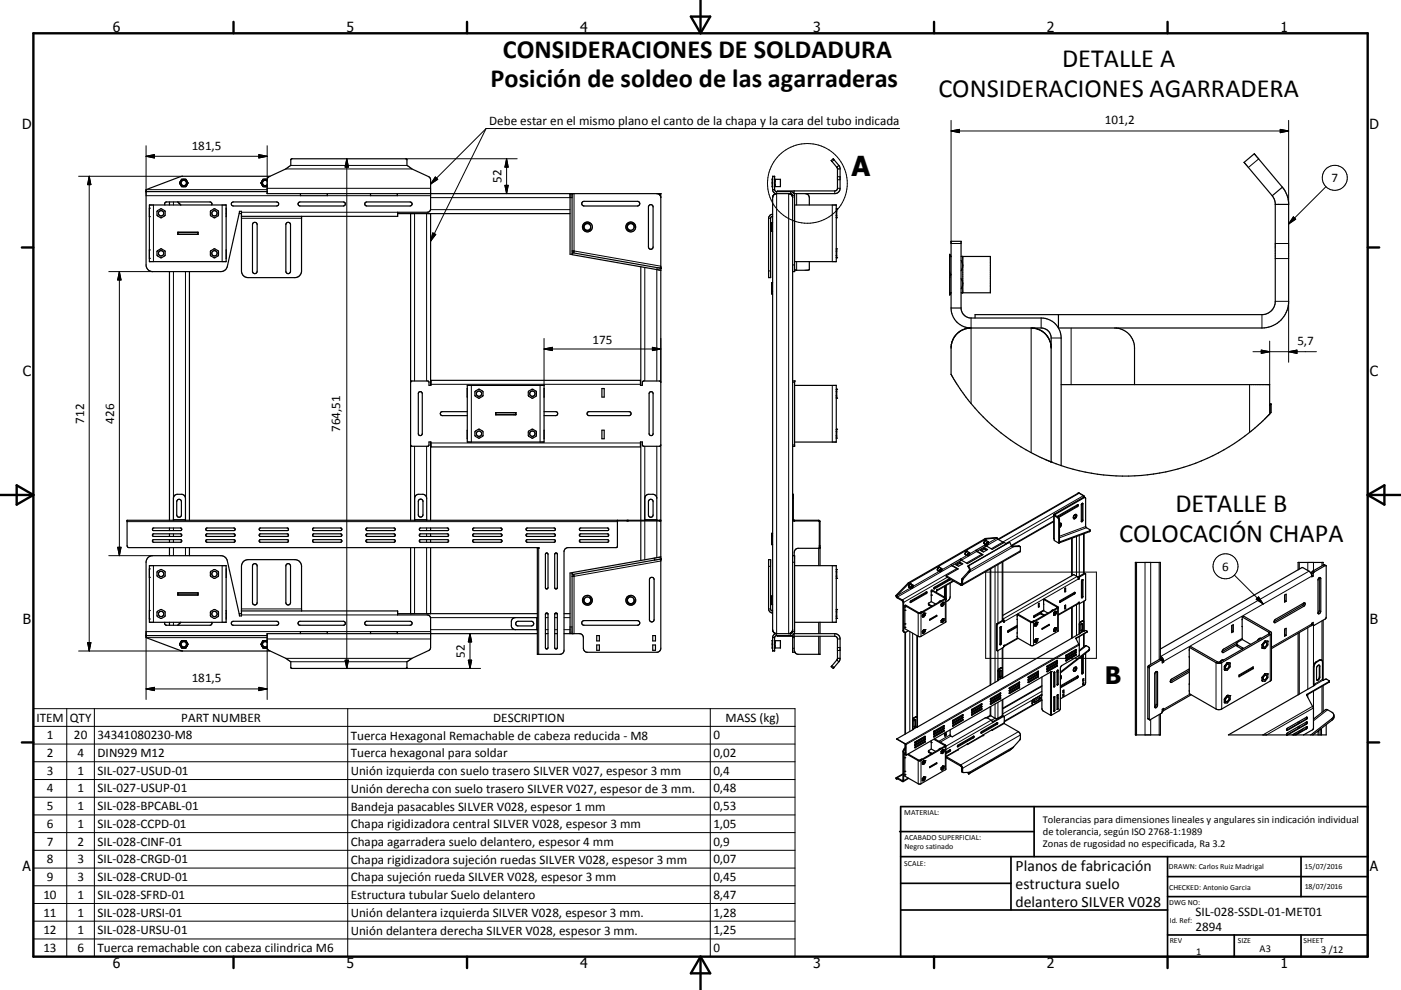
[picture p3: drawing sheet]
<svg xmlns="http://www.w3.org/2000/svg" width="420mm" height="297mm" viewBox="0 0 420 297" stroke-linecap="round" stroke-linejoin="round" font-family="sans-serif">
<defs><g id="words">
<text font-size="8.2" x="255.3" y="52.7">A</text>
<g font-size="7.9">
<text x="150.7" y="17.3">CONSIDERACIONES DE SOLDADURA</text>
<text x="318.4" y="20">DETALLE A</text>
<text x="147.1" y="26.2">Posición de soldeo de las agarraderas</text>
<text x="281.3" y="29">CONSIDERACIONES AGARRADERA</text>
<text x="352.4" y="153.5">DETALLE B</text>
<text x="335.5" y="162.6">COLOCACIÓN CHAPA</text>
</g>
<text font-size="7.2" x="331.2" y="205.1">B</text>
<g font-size="4.7">
<text x="304.5" y="261.2">Planos de fabricación</text>
<text x="304.5" y="266.6">estructura suelo</text>
<text x="304.5" y="272">delantero SILVER V028</text>
</g>
<g font-size="4.2">
<text x="33.9" y="9.6">6</text>
<text x="103.9" y="9.6">5</text>
<text x="173.9" y="9.6">4</text>
<text x="243.8" y="9.6">3</text>
<text x="313.9" y="9.6">2</text>
<text x="383.9" y="9.6">1</text>
<text x="6.7" y="38.7">D</text>
<text x="410.5" y="38.7">D</text>
<text x="6.9" y="112.9">C</text>
<text x="410.7" y="112.9">C</text>
<text x="6.9" y="187.1">B</text>
<text x="410.7" y="187.1">B</text>
<text x="6.8" y="261.4">A</text>
<text x="410.7" y="261.4">A</text>
<text x="33.9" y="290.4">6</text>
<text x="103.9" y="290.4">5</text>
<text x="173.9" y="290.4">4</text>
<text x="243.8" y="290.4">3</text>
<text x="313.9" y="290.4">2</text>
<text x="383.9" y="290.4">1</text>
</g>
<g font-size="3.9">
<text x="146.6" y="37.5">Debe estar en el mismo plano el canto de la chapa y la cara del tubo indicada</text>
<text x="331.2" y="37.3">101,2</text>
<text x="57.5" y="44.9">181,5</text>
<text x="150.4" y="54.9" transform="rotate(-90 150.4 54.9)">52</text>
<text x="399.2" y="54.6">7</text>
<text x="177.6" y="103.1">175</text>
<text x="389" y="103.5">5,7</text>
<text x="25.2" y="127.1" transform="rotate(-90 25.2 127.1)">712</text>
<text x="34.2" y="127.1" transform="rotate(-90 34.2 127.1)">426</text>
<text x="101.9" y="129.6" transform="rotate(-90 101.9 129.6)">764,51</text>
<text x="366.4" y="171.2">6</text>
<text x="139.4" y="197.4" transform="rotate(-90 139.4 197.4)">52</text>
<text x="57.5" y="204.6">181,5</text>
<text x="10.9" y="216.5">ITEM</text>
<text x="14.1" y="221.8">1</text>
<text x="20.9" y="216.5">QTY</text>
<text x="22.2" y="221.8">20</text>
<text x="29.2" y="221.8">34341080230-M8</text>
<text x="54.4" y="216.5">PART NUMBER</text>
<text x="105.2" y="221.9">Tuerca Hexagonal Remachable de cabeza reducida - M8</text>
<text x="147.8" y="216.5">DESCRIPTION</text>
<text x="213.9" y="221.8">0</text>
<text x="217.5" y="216.7">MASS (kg)</text>
<text x="14.1" y="227.2">2</text>
<text x="23.2" y="227.1">4</text>
<text x="29.2" y="227.2">DIN929 M12</text>
<text x="105.2" y="227.2">Tuerca hexagonal para soldar</text>
<text x="213.9" y="227.2">0,02</text>
<text x="14.1" y="232.4">3</text>
<text x="23.2" y="232.4">1</text>
<text x="29.2" y="232.4">SIL-027-USUD-01</text>
<text x="105.2" y="232.6">Unión izquierda con suelo trasero SILVER V027, espesor 3 mm</text>
<text x="213.9" y="232.4">0,4</text>
<text x="14.1" y="237.7">4</text>
<text x="23.2" y="237.7">1</text>
<text x="29.2" y="237.7">SIL-027-USUP-01</text>
<text x="105.2" y="237.8">Unión derecha con suelo trasero SILVER V027, espesor de 3 mm.</text>
<text x="213.9" y="237.7">0,48</text>
<text x="14.1" y="243.1">5</text>
<text x="23.2" y="243.1">1</text>
<text x="29.2" y="243.1">SIL-028-BPCABL-01</text>
<text x="105.2" y="243.2">Bandeja pasacables SILVER V028, espesor 1 mm</text>
<text x="213.9" y="243.1">0,53</text>
<text x="14.1" y="248.4">6</text>
<text x="23.2" y="248.4">1</text>
<text x="29.2" y="248.4">SIL-028-CCPD-01</text>
<text x="105.2" y="248.5">Chapa rigidizadora central SILVER V028, espesor 3 mm</text>
<text x="213.9" y="248.4">1,05</text>
<text x="14.1" y="253.7">7</text>
<text x="23.2" y="253.7">2</text>
<text x="29.2" y="253.7">SIL-028-CINF-01</text>
<text x="105.2" y="253.7">Chapa agarradera suelo delantero, espesor 4 mm</text>
<text x="213.9" y="253.7">0,9</text>
<text x="14.1" y="259">8</text>
<text x="23.2" y="259">3</text>
<text x="29.2" y="259">SIL-028-CRGD-01</text>
<text x="105.2" y="259.1">Chapa rigidizadora sujeción ruedas SILVER V028, espesor 3 mm</text>
<text x="213.9" y="259">0,07</text>
<text x="13" y="269.7">10</text>
<text x="14.1" y="264.3">9</text>
<text x="23.2" y="264.3">3</text>
<text x="23.2" y="269.7">1</text>
<text x="29.2" y="264.3">SIL-028-CRUD-01</text>
<text x="29.2" y="269.7">SIL-028-SFRD-01</text>
<text x="105.2" y="264.4">Chapa sujeción rueda SILVER V028, espesor 3 mm</text>
<text x="105.2" y="269.7">Estructura tubular Suelo delantero</text>
<text x="213.9" y="264.3">0,45</text>
<text x="213.9" y="269.7">8,47</text>
<text x="13" y="275">11</text>
<text x="23.2" y="275">1</text>
<text x="29.2" y="275">SIL-028-URSI-01</text>
<text x="105.2" y="275.1">Unión delantera izquierda SILVER V028, espesor 3 mm.</text>
<text x="213.9" y="275">1,28</text>
<text x="358.4" y="274.9">SIL-028-SSDL-01-MET01</text>
<text x="13" y="280.2">12</text>
<text x="23.2" y="280.2">1</text>
<text x="29.2" y="280.2">SIL-028-URSU-01</text>
<text x="105.2" y="280.4">Unión delantera derecha SILVER V028, espesor 3 mm.</text>
<text x="213.9" y="280.2">1,25</text>
<text x="358.4" y="279.4">2894</text>
<text x="13" y="285.6">13</text>
<text x="23.2" y="285.6">6</text>
<text x="29.2" y="285.7">Tuerca remachable con cabeza cilindrica M6</text>
<text x="213.9" y="285.6">0</text>
</g>
<g font-size="3.1">
<text x="312.7" y="246.8">Tolerancias para dimensiones lineales y angulares sin indicación individual</text>
<text x="312.7" y="250.4">de tolerancia, según ISO 2768-1:1989</text>
<text x="312.7" y="254">Zonas de rugosidad no especificada, Ra 3.2</text>
<text x="358.6" y="286.5">1</text>
<text x="377.6" y="285.6">A3</text>
<text x="396.1" y="285.9">3 /12</text>
</g>
<g font-size="2.4">
<text x="271.1" y="244.4">MATERIAL:</text>
<text x="271.2" y="252">ACABADO SUPERFICIAL:</text>
<text x="271.2" y="254.7">Negro satinado</text>
<text x="271.1" y="259.7">SCALE:</text>
<text x="350.4" y="260.8">DRAWN: Carlos Ruiz Madrigal</text>
<text x="391.1" y="260.6">15/07/2016</text>
<text x="350.5" y="267">CHECKED: Antonio Garcia</text>
<text x="391.2" y="266.7">18/07/2016</text>
<text x="350.5" y="271.4">DWG NO:</text>
<text x="350.7" y="276.9">Id. Ref:</text>
<text x="350.7" y="282.8">REV</text>
<text x="371.1" y="282.9">SIZE</text>
<text x="390.8" y="283">SHEET</text>
</g>
</g></defs>
<g fill="none" stroke="#000" stroke-width=".36">
<path d="M43.8 57.5h36.3M53.9 54.9h.1M53.9 55l.6 1M54.5 56h.1M54.5 53.8l-.7 1.1 .7 1.1M54.5 53.8l-.6 .9M54.5 56h1.2M54.5 53.8h1.2M54.5 53.8h.1M55.7 53.8h.1M55.7 56h.1M55.7 53.8l.7 1.1"/>
<path d="M55.8 54l.1 .1M56 54.4l.1 .1M56.2 54.6l.1 .1M56.3 54.9l-.6 1.1M56.4 54.9l-.7 1.1M78.2 54.9l.2 .3M78.2 54.9l.7 1.1M78.4 54.6l-.2 .3M78.5 55.3v.1M78.5 54.4v.1M78.6 54.3l-.2 .7 .3 .7M78.7 55.7l.1 .1"/>
<path d="M78.7 55.7l.7 .3M78.7 54.1l-.1 .2M78.8 54l-.1 .1M78.8 56h.1M78.9 56h1.2M78.9 53.8h1.2M78.9 53.8h-.1M78.9 53.8l-.7 1.1M79.4 53.8l-.7 .3M79.6 53.8l.5 .2M80.1 54.4a.8 .8 0 0 0-1.2-.1 .8 .8 0 0 0 0 1.2 .8 .8 0 0 0 1.2-.1M80.1 55.8l-.5 .2"/>
<path d="M81 52.9h-26.5l-10.7 4v22.6a1.97 1.97 0 0 0 2 2h20.4a1.99 1.99 0 0 0 2-1.6l3.6-16.5h.6v17.9a1.97 1.97 0 0 0 2 2h14a1.98 1.98 0 0 0 2-2v-16.4M90.1 58.1v.6h8v-.6M111.1 58.1v.6h8v-.6M170.9 58.1v18.2h.6v-18.2M196.9 58.1l.8 .2 .4 1M198.1 58.1l-.3 .4M198.1 58.1l.1 22.3M198.1 58.1h-118v-4.2l.2-.6 5.4-2.6 1.5-1.1v-1.6l.4-.4 34.2 .1 .2 .2v1.7l1.5 1.1 5 2.3 .5 .5 .1 9.4-.4 .6-.6 .2h-8.9v1.2h-46.8M231.5 56h.1M231.5 53.8h.1M231.5 54.7h.1M231.5 55h.1"/>
<path d="M231.6 53.8v.9M231.6 55v1M231.6 54.7v.1M231.6 56h.1M231.6 53.7v2.4M231.6 53.7h.1M231.6 54.8v.1M231.6 56v.1M231.6 53.7v.1M231.6 54.9v.1M231.6 54.9h.1M231.6 56.9v-4h.6v4"/>
<path d="M231.6 56.9l.5 .9 .7 .3M231.6 56.9h.6M232.2 53.8h1.8v2.2h-1.8M232.2 56.9l.3 .5 .3 .1h4.5l.7 .4 .2 .5v23.1h-.6M232.2 54v.7M232.2 55.1v.7M232.3 53.8v2.2M232.8 58.1h4.2l.4 .1 .2 .5v130.8l-.1 .3-.5 .3h-4.2M232.8 58.1a1.19 1.19 0 0 0-1.2 1v130a1.19 1.19 0 0 0 1.2 1M236.4 58.1a1.2 1.2 0 0 1 1.2 1.2M241.4 58.1l.8 .2 .3 .5 .1 2.7M249.2 48.2l.6-.6 1.7 2"/>
<path d="M249.2 48.2h.1M249.2 48.2l1.7 2M250.9 50.2l.2 .5M251.1 50.7v5.8l-.1 .4-.5 .4h-17.4v.2M251.1 50.7h.8M251.5 49.6l-.6 .6M251.5 49.6l.4 1.1M251.9 50.7v5.8a1.58 1.58 0 0 1-1.6 1.6h-12.2v-.8M381.4 58.7l.6 .9 .3 1.4v29.4a4 4 0 0 1-4 4h-86v1M384.5 56.2a8.4 8.4 0 0 1 1.8 4.8v29.4a8 8 0 0 1-8 8h-61v-4M384.5 56.2l-8.4-10.1-3.1 2.6 8.4 10M384.5 56.2l-3.1 2.5"/>
<path d="M44.8 61.5h23v17h-23zM47.2 75.2l1.1-.5 1.1 .5 .1 1.5-1.1 .6-1.2-.5-.1-.3zM47.2 63.2l.9-.5 1.3 .5 .1 1.4-1.2 .7-1.1-.5-.1-.3zM49.4 61.5v-.5l.5-.4h13l.6 .4v.5M50.8 60.6v.9M53.3 60.6l.9 .9M53.3 69.7h6.1v.6h-6.1zM53.3 69.7v.6M63.2 75.2l1.1-.5 1.1 .5 .1 .3-.1 1.3-1 .5-1.2-.5-.1-.3zM63.2 63.2l.9-.5 1.3 .5 .1 .3-.1 1.3-1.1 .5-1.1-.5-.1-.3zM67.8 64.1h.1M67.8 75h.1"/>
<path d="M67.8 77.5h.1M67.8 62.5h.1M67.8 65h.1M69.4 60.8l.6-.2h12.9a.61 .61 0 0 1 .6 .6 .61 .61 0 0 1-.6 .6h-12.9l-.6-.3zM71.7 64.1h.7M75.9 66.9a.71 .71 0 0 1 .8-.1 .71 .71 0 0 1 .4 .6v14a.7 .7 0 0 1-.7 .7 .7 .7 0 0 1-.7-.7v-14zM85.9 66.9a.71 .71 0 0 1 .8-.1 .71 .71 0 0 1 .4 .6v14a.7 .7 0 0 1-.7 .7 .7 .7 0 0 1-.7-.7v-14zM89.5 60.8l.4-.2h13.1a.61 .61 0 0 1 .5 .6 .61 .61 0 0 1-.5 .6h-13.1l-.4-.3zM109.5 60.8l.4-.2h13a.61 .61 0 0 1 .7 .6 .61 .61 0 0 1-.7 .6h-13l-.4-.3zM119.2 64.1h51.7M123.1 64.1v92M129.1 64.1v51.5"/>
<path d="M171.5 75.3h.6l-.1 .6M172 75.9h.1M174.6 60.6l.5-.2h16a.7 .7 0 0 1 .7 .7 .7 .7 0 0 1-.7 .7h-16a.69 .69 0 0 1-.6-.4 .69 .69 0 0 1 .1-.8zM194.7 61.6a.68 .68 0 0 1 .7-.2 .68 .68 0 0 1 .4 .7v12a.7 .7 0 0 1-.7 .7 .7 .7 0 0 1-.7-.7v-12zM231.6 64.3l-.7 .2-.5 1v17.8h.6v-17.8l.1-.4 .5-.2M231.6 66.8h-.3v2.6h.3M238.2 61.5h12.5v17h-12.5M242.6 78.5l-.1 2.5-4.3-.1M250.7 77.2l.1 .1M250.7 65.2l.1 .1M250.8 77.3h.1M250.8 62.7h.1"/>
<path d="M250.8 74.7h.1M250.8 75.4v.1M250.8 74.7h-.1M250.8 75.3l-.1 .1M250.8 75.4h-.1M250.8 63.4v.1M250.8 62.7h-.1M250.8 63.3l-.1 .1M250.8 63.4h-.1M250.8 65.3h.1M250.8 63.2h.1M250.8 76.8h.1"/>
<path d="M250.8 62.7v2.6M250.8 76.5v.3M250.8 76.5h.1M250.8 75.2h.1M250.8 75.2v.1M250.8 75.5h.1M250.8 64.8h.1M250.8 64.5v.3M250.8 64.5h.1M250.8 63.2v.1M250.8 63.5h.1M250.8 74.7v2.6"/>
<path d="M284.7 76.3h.1M284.7 76.3v12.2M284.7 77.1h.1M284.8 76.3l.1 .3M284.9 76.7l-.1 .4M284.9 76.6v.1M284.9 76.6l.2 .3M284.9 76.7l.2 .3M288.1 76.9h8.8v10.9h-8.8M288.1 78.1l.5 1.6-.5 1.5M288.6 76.9v10.9M382.3 61.3h4"/>
<path d="M50.8 81.5v74.6M56.8 81.5v74.6M192.1 80v35.6M198.1 81.1h.1M198.1 81.1v86M198.2 80.4h.1M198.2 80.4v.1M198.2 80.5l-26.6-4.7-.1 .6 26.6 4.7M198.2 80.5l-.1 .6M231.3 87.4h.3M231.6 84.8h-.3v3.4h.3M284.7 81.6h.1"/>
<path d="M284.7 83.2h.1M284.7 88.5h.1M284.7 87.7h.1M284.8 81.6l.1 .6M284.8 87.7l.1 .4M284.9 82.2v.4M284.9 88.1v.1M284.9 82.6l-.1 .6M284.9 88.2l-.1 .3M284.9 82.2l.2 .1M285.1 92.4v-20h3v20M285.1 87.8l-.2 .4"/>
<path d="M285.1 87.8l-.2 .3M285.1 82.5l-.2 .1M285.1 92.4a6 6 0 0 0 6 6M285.1 92.4h3M288.1 83.6l.5 1.5-.5 1.6M288.1 92.4a3 3 0 0 0 3 3h21a6 6 0 0 1 6 6v38.3M291.1 98.4a6 6 0 0 0-6 6v7.9l.8 1.2a59.8 59.8 0 0 0 29.2 25.1M291.1 98.4h21a2.99 2.99 0 0 1 3 3v37.2M309.1 98.4a6 6 0 0 1 6 6M334.1 98.4a6 6 0 0 1 6 6v11M123.1 114.7l.3-.4h4.9l.3 .3v1h.6v-1.5h62.8v1.5h.6v-1l.3-.3h4.9l.3 .4M125.6 117.6h.7l.3 .5v12a.6 .6 0 0 1-.6 .6 .6 .6 0 0 1-.6-.6v-12z"/>
<path d="M140.1 119.1h.1M140.1 116.6h.1M140.1 115.6h23v17h-23zM158.5 117.3l.9-.5 1.3 .5v1.6l-.9 .5-1.3-.5zM163.1 119.1h.1M163.1 116.6h.1M180.5 116.6h.6v2.5h-.6zM194.9 117.6h.7l.2 .5v12a.6 .6 0 0 1-.6 .6 .6 .6 0 0 1-.6-.6v-12zM237.6 114.3h.6v19.6h-.6M238.2 115.6h12.5v17h-12.5M250.7 117.5l.1 .1M250.7 119.4h.1"/>
<path d="M250.8 116.8h.1M250.8 119.4h.1M250.8 116.8l-.1 .1M250.8 118.9h.1M250.8 117.3h.1M250.8 116.8v2.6M250.8 118.6h.1M250.8 117.6h.1M250.8 118.6v.3M250.8 117.3l-.1 .2M318.1 115.4h62.6v8.8M123.1 133.5l.4 .4h4.7l.4-.3v-1h.6v1.5h62.8v-1.5h.6v1l.4 .3h4.7l.4-.4"/>
<path d="M129.1 132.6v23.5M140.1 131.6h.1M140.1 129.1h.1M140.1 123.5h-7.5a.6 .6 0 0 0-.6 .6 .6 .6 0 0 0 .6 .6h7.5M148.6 123.8h6.1v.6h-6.1zM154.1 124.4h.1M154.6 123.8v.6M163.1 131.6h.1M163.1 129.1h.1M163.1 123.5h3.5a.6 .6 0 0 1 .6 .6 .6 .6 0 0 1-.6 .6h-3.5M176.1 123.7l.5-.2h12a.6 .6 0 0 1 .6 .6 .6 .6 0 0 1-.6 .6h-12l-.5-.3zM180.5 129.1h.6v2.5h-.6z"/>
<path d="M192.1 132.6v23.5M250.7 131.4l.1 .1M250.8 128.8h.1M250.8 129.5v.1M250.8 129.5h-.1M250.8 129.4l-.1 .1M250.8 128.8l-.1 .1M250.8 131.5h.1M250.8 129.3h.1M250.8 128.8v2.7M250.8 131.4h.1M250.8 131.4v.1"/>
<path d="M250.8 130.9h.1M250.8 130.6h.1M250.8 130.6v.3M250.8 129.6h.1M250.8 129.3v.1M315.1 138.6h.1M315.1 138.6l3 1.1M380.5 124.4l-.6 .5a59.8 59.8 0 0 1-61.8 14.8M380.6 124.3l-.1 .1M380.7 124.2l-.1 .1M380.9 121.2h.1v2.6M380.9 121.2l.1 2.6"/>
<path d="M380.9 121.2l-.2 .4M381 123.8l-.3 .4M45.8 158.5l8.3-.1a.39 .39 0 0 1 .4 .4 .39 .39 0 0 1-.4 .4h-8l-.4-.2zM50.8 158.4v.8M52 156.1v-6.9l.5-.7 .7-.2h1.5l.7 .4 .2 .5v6.9M53.2 150a.69 .69 0 0 1 .8-.1 .69 .69 0 0 1 .4 .6v4a.7 .7 0 0 1-.7 .7 .7 .7 0 0 1-.7-.7v-4zM61.8 158.5l8.3-.1a.39 .39 0 0 1 .4 .4 .39 .39 0 0 1-.4 .4h-8l-.4-.3zM77.8 158.5l8.3-.1a.39 .39 0 0 1 .4 .4 .39 .39 0 0 1-.4 .4h-8l-.4-.3zM93.8 158.5l8.3-.1a.39 .39 0 0 1 .4 .4 .39 .39 0 0 1-.4 .4h-8l-.4-.3zM109.8 158.5l8.3-.1a.39 .39 0 0 1 .4 .4 .39 .39 0 0 1-.4 .4h-8l-.4-.3zM124.3 156.1v-6.9l.5-.7 .7-.2h1.5l.8 .7 .1 7.1M125.7 149.9l.5-.2 .6 .6v4.1a.7 .7 0 0 1-.7 .7 .7 .7 0 0 1-.7-.7v-3.9z"/>
<path d="M125.8 158.5l8.3-.1a.39 .39 0 0 1 .4 .4 .39 .39 0 0 1-.4 .4h-8l-.4-.3zM129.1 158.4v.8M141.8 158.5l8.3-.1a.39 .39 0 0 1 .4 .4 .39 .39 0 0 1-.4 .4h-8l-.4-.2zM157.9 158.5l8.2-.1a.39 .39 0 0 1 .4 .4 .39 .39 0 0 1-.4 .4h-8l-.4-.2zM173.9 158.5l8.2-.1a.39 .39 0 0 1 .4 .4 .39 .39 0 0 1-.4 .4h-8l-.4-.3zM185.1 156.1l-.1 8.1-14.7 .1-.7 .2-.4 .5-.1 30.1-.5 .9-.7 .3h-6.8v-31.8h.5v-.2h-122.9l-.4-.1-.2-.5v-7.6h160M185.1 156.3h13M192.1 156.3v11.9M193.3 156.1v-6.6l.5-1 .7-.2h1.5l.5 .2 .4 .7v6.9M194.7 150a.7 .7 0 0 1 .7-.1 .7 .7 0 0 1 .4 .6v4a.7 .7 0 0 1-.7 .7 .7 .7 0 0 1-.7-.7v-4zM231.6 160h-.3v3.4h.3M237.6 148.3h.2l.1 7.7 7.5 .1 .4 .3v13.3"/>
<path d="M237.6 155.9l.4 .4 7.6 .1v8.1M238.1 156.1v.2M315.9 156.5l-12.6 7.3M315.9 154.5l1.2 .9 .3 .4v7.1M317.1 155.1l.3-.4 5.8-3.2-.2 .5-5.6 3.3M317.2 155.1l.2 .1M317.2 155.1l-1-.7 9.1-5.1 .2 .3v8.4l1.3 1.1M317.4 155.2l.2 .7v6.9l-.2 .1M317.8 157.1h-.2a.41 .41 0 0 1 .6 0 .41 .41 0 0 1-.1 .6l-.5 .6M317.8 157.1h.1M317.8 157.1l.2 .3-.4 .6M318 157v.7l-.4 .4"/>
<path d="M322.1 154.6a.47 .47 0 0 1 .7-.1 .47 .47 0 0 1-.2 .8 .5 .5 0 0 1-.8 .3 .5 .5 0 0 1 .2-.9zM322.1 154.6l.2-.1a.46 .46 0 0 1 .1 .6 .46 .46 0 0 1-.6 .2zM322.6 154.3a.92 .92 0 0 1-.7 1.3M323 151.4l-.1 .4-5.7 3.3M324.5 151v5l-.3 .4M324.6 151l-.4 .3v5.1M324.6 151v.1M324.6 151.1l.1 5-.2 .3h-.3M325 149.1l-.2-.4-1.5-.8-24.1 13.9M325.4 149.3l-.6-.1-8.9 5.2v7.1l.2 .7 1.3 .7M326.8 159.1l-.2 .4-9 3.3M326.8 159.1l-9.1 3.5"/>
<path d="M44.8 169.7h23v17h-23zM45.8 162l8.3-.1a.39 .39 0 0 1 .4 .4 .39 .39 0 0 1-.4 .4h-8l-.4-.2zM45.8 160.2h8.3a.39 .39 0 0 1 .4 .3 .39 .39 0 0 1-.4 .4h-8l-.4-.2zM50.8 160.2v.7M50.8 161.9v.8M50.8 164.3v2.4M53.3 177.9h6l.1 .6h-6.1zM53.3 178.5h6.1M53.3 177.9v.6M56.8 164.3v2.4M61.8 162l8.3-.1a.39 .39 0 0 1 .4 .4 .39 .39 0 0 1-.4 .4h-8l-.4-.3zM61.8 160.2h8.3a.39 .39 0 0 1 .4 .3 .39 .39 0 0 1-.4 .4h-8l-.4-.3z"/>
<path d="M63.2 171.4l.9-.5 1.3 .5 .1 .3-.1 1.3-1 .5-1.2-.5-.1-.3zM67.8 173.2h.1M67.8 170.7h.1M75.9 169.3a.71 .71 0 0 1 .8-.1 .71 .71 0 0 1 .4 .6v11a.7 .7 0 0 1-.7 .7 .7 .7 0 0 1-.7-.7v-11zM77.8 162l8.3-.1a.39 .39 0 0 1 .4 .4 .39 .39 0 0 1-.4 .4h-8l-.4-.3zM77.8 160.2h8.3a.39 .39 0 0 1 .4 .3 .39 .39 0 0 1-.4 .4h-8l-.4-.3zM85.9 169.3a.7 .7 0 0 1 .8-.1 .7 .7 0 0 1 .4 .6v11a.7 .7 0 0 1-.7 .7 .7 .7 0 0 1-.7-.7v-11zM93.8 162l8.3-.1a.39 .39 0 0 1 .4 .4 .39 .39 0 0 1-.4 .4h-8l-.4-.3zM93.8 160.2h8.3a.39 .39 0 0 1 .4 .3 .39 .39 0 0 1-.4 .4h-8l-.4-.3zM109.8 162l8.3-.1a.39 .39 0 0 1 .4 .4 .39 .39 0 0 1-.4 .4h-8l-.4-.3zM109.8 160.2h8.3a.39 .39 0 0 1 .4 .3 .39 .39 0 0 1-.4 .4h-8l-.4-.3zM123.1 164.3v19.8"/>
<path d="M125.8 162l8.3-.1a.39 .39 0 0 1 .4 .4 .39 .39 0 0 1-.4 .4h-8l-.4-.3zM125.8 160.2h8.3a.39 .39 0 0 1 .4 .3 .39 .39 0 0 1-.4 .4h-8l-.4-.3zM129.1 160.2v.7M129.1 161.9v.8M129.1 164.3v19.8M141.7 162.1l.4-.2h8a.39 .39 0 0 1 .4 .4 .39 .39 0 0 1-.4 .4h-8l-.4-.2zM141.8 160.2h8.3a.39 .39 0 0 1 .4 .3 .39 .39 0 0 1-.4 .4h-8l-.4-.2zM157.7 162.1l.4-.2h8a.39 .39 0 0 1 .4 .4 .39 .39 0 0 1-.4 .4h-8l-.4-.2zM157.9 160.2h8.2a.39 .39 0 0 1 .4 .3 .39 .39 0 0 1-.4 .4h-8l-.4-.2zM163.6 166l.4-.1 .3 .4v10a.39 .39 0 0 1-.4 .4 .39 .39 0 0 1-.4-.4zM166.4 166l.5-.1 .2 .4v10a.39 .39 0 0 1-.4 .4 .39 .39 0 0 1-.4-.4zM172 172.3h.1"/>
<path d="M172 172.3l.1 .6h-.6M173.8 162.1l.3-.2h8a.39 .39 0 0 1 .4 .4 .39 .39 0 0 1-.4 .4h-8l-.3-.2zM173.9 160.2h8.2a.39 .39 0 0 1 .4 .3 .39 .39 0 0 1-.4 .4h-8l-.4-.3zM195 173.4a.69 .69 0 0 1 .7-.1 .69 .69 0 0 1 .4 .6v12a.7 .7 0 0 1-.7 .7 .7 .7 0 0 1-.7-.7v-12zM198.1 167.1l.1 .6M198.1 167.1l-26.6 4.7 .1 .6 26.6-4.7M198.2 167.7l-.1 26.8-.4 .9-.8 .3h-21.1l-.5-.3-.4-.6v-3.8l-.4-.6-.8-.3h-4.6M231.3 160.8h.3M231.6 178.8h-.3v2.6h.3M237.6 166.7h.6l-.1 23.3M238.2 169.7h12.5v17h-12.5M245.6 164.3h.2"/>
<path d="M245.8 164.5h-6.7l-.9 .7-.1 1.5M250.7 173.4l.1 .1M250.8 173.5h.1M250.8 170.8v.1M250.8 170.8l-.1 .1M250.8 170.8h.1M250.8 173h.1M250.8 171.4h.1M250.8 170.9h.1M250.8 172.7v.3M250.8 172.7h.1M250.8 171.4v.3"/>
<path d="M250.8 171.7h.1M250.8 170.8v2.7M268.6 178.6l.3 .7 1.8 1.2v8.6l.4 .6M268.6 178.6l.2 .2M268.8 178.8l.1 .3 1.7 1 .3 .5v8.6l.3 .5M272.4 176l.1 .1M272.5 175.8v.3M272.5 175.7l-.1 .1M272.5 176.1h.1M272.5 175.6v.2M272.5 176.1l.7 .4M272.5 176.1v.1"/>
<path d="M272.5 176.2h.1M272.5 175.4v.2M272.6 176.2h.1M272.8 175.2l-.3 .4M272.8 175.2l-.1 .1M272.9 175.1l-.1 .1M273 175.1l.1 .1M273 175.2h-.2M273 175.2h.1M273.1 175.2h.1M273.1 175.2l.6 .3M273.1 175.2l-.5 .1-.2 .6 .2 .3"/>
<path d="M273.3 175.7l.2-.2a.47 .47 0 0 1 .2 .7 .47 .47 0 0 1-.7 .1zM273.4 175.7l.1-.1a.32 .32 0 0 1 .1 .5 .32 .32 0 0 1-.4 .1zM274.3 179.6l.2 .1M277.7 177.6l.2 .1-.2 .4-4.7 2.7M277.7 177.6l-.2 .4-4.6 2.6M277.7 177.6l-4.6 2.6-.2 .6M279.2 177.1l.2-.1 4 2.3 .1 .4-7.5 4.3h-.7l-4-2.3M279.2 177.1v3.4M279.2 177.1l4.1 2.4-7.5 4.4M280.9 177.2l.2-.4-.3 .1-.1 .8M280.9 177.2h-.1M281 170.9l.3 .3"/>
<path d="M281 171l.1 .1M281.1 171.1l.1 .1M281.1 170.7v.4M281.1 170.7l-.1 .1M281.2 170.5l-.1 .2M281.2 171.2h.1M281.2 171.2l.6 .3M281.5 170.3l-.4 .4M281.5 170.3h-.2M281.6 170.2l-.1 .1M281.7 170.2l-.2 .1M281.7 170.2l.6 .4"/>
<path d="M281.8 170.2l-.2-.1-.4 .3-.2 .5M281.9 170.7a.33 .33 0 0 1 .5-.1 .33 .33 0 0 1 0 .5l-.1 .2a.35 .35 0 0 1-.6 .2 .35 .35 0 0 1 .1-.6zM282 170.7h.1a.33 .33 0 0 1 .1 .5 .33 .33 0 0 1-.4 .1zM283.2 175.9v3.3M283.5 175.8v3.5M283.6 179.5l-.1 7.1-7.5 4.4h-.6l-4.1-2.4v-6.9M283.7 172.7v.4l4.3 2.4 .4 .1M283.7 175.6l-.1 4.4M284.7 173.6l-4.5 2.6-.2 .3M284.7 173.7l-4.7 2.8M284.9 175v4a1.77 1.77 0 0 1-1.3 1.6M285 173.8l-4.8 2.9-.2-.2"/>
<path d="M285.5 169.7h-.1M285.5 169.7l1.8 1-3.6 2M285.5 169.7v.1M285.9 174.3l-5 2.9M286.5 169.4l1.3-.7 .8 .4-1.2 .8zM287.8 168.7v.3M287.8 169l.6 .3M287.8 169l-1 .6M287.8 167.8l.3 .4M288.2 168.1l-.2-.4-2.8 1.6 .1 .4 1.8 1.1M288.3 168.1l-2.8 1.6M289.3 166.1l.3 .3"/>
<path d="M289.3 166.2l.1 .1M289.4 166.3l.1 .1M289.4 165.9v.4M289.4 165.9l-.1 .1M289.5 165.7l-.1 .2M289.5 166.4h.1M289.5 166.4l.6 .3M289.8 165.5l-.4 .4M289.8 165.5h-.2M289.8 165.4v.1M289.9 165.4h-.1M289.9 165.3l.2 .2"/>
<path d="M290 165.4h-.1M290 165.4l.6 .4M290 165.4l-.5 .2-.2 .5M290.2 166.1l.2-.2a.32 .32 0 0 1 .1 .5 .32 .32 0 0 1-.4 .1zM290.3 171.5l-1.9 2.1-.2 1.6-4.5-2.5M290.3 171.5l.3 .2M290.6 171.7l-1.9 2.1-.3 1.8M290.7 165.8a.61 .61 0 0 1-.7 .9M290.7 165.8a.64 .64 0 0 0-.7 .9M290.7 171l-.4 .5M291 170.9l-.3 .1M291 170.9l-.4 .8"/>
<path d="M292.9 165.4l-.1 .1M292.9 165.4l1.8 1-4.7 2.7-1.7-1M292.9 165.4v.1M294 165.1l1.2-.7 .9 .5-1.3 .7zM295 162.9v.1M295 163l.1 .1M295 162.8v.2M295.1 162.6l-.1 .2M295.1 162.4v.2M295.1 163.1l.6 .4M295.2 164.4v.3M295.2 164.7l.6 .3"/>
<path d="M295.2 164.7l-1 .6M295.3 163.5l.2 .4M295.4 162.2l-.3 .4M295.4 162.2l-.1 .1M295.4 162.2l.9 .3M295.7 163.8l-.3-.4-2.8 1.7 .2 .3 1.7 1.1M295.7 162.2l-.1-.1-.4 .2-.3 .6 .2 .2M295.8 162.7a.33 .33 0 0 1 .5-.1 .33 .33 0 0 1 0 .5l-.1 .1a.32 .32 0 0 1-.4 .3 .32 .32 0 0 1-.1-.5zM295.9 162.8l.2-.2a.33 .33 0 0 1 .1 .5 .33 .33 0 0 1-.5 .1zM296.9 170.7v34.8M299 161.4l.2 .4M299 161.4l-3.7 .2-23 13.3-3.7 3.7"/>
<path d="M299 161.4l-3.5 .4-22.9 13.2-3.8 3.8M299.2 161.8l1.7 1M300.6 168.6v17.5M301.7 163.2l-.7-.5-3.5 2.1-1.8-1-2.8 1.6M302.5 162.7l1 1.2M302.5 162.7l-12.2 7 .4 1.3M302.5 162.7l-12 7 .5 1.2M303.5 163.9l.4 .1M303.6 163.8l.3 .2M303.6 163.8l-.1 .1M303.6 163.8h1.8l.4 .2M303.9 164l1.9-.1v1.6l-17.4 10.1"/>
<path d="M312.9 179.8l.2-.1 4.2 2.5v7l-7.5 4.4-.7 .1-4.1-2.4v-6.9M312.9 179.8l4.1 2.5-7.6 4.3-4.2-2.3-.2 .1M312.9 179.8v.4M317.6 162.8h.1M317.6 162.6h.1M317.7 162.6l-.1 .2M319.3 176.6l.2-.2v1.1l-.2 .1zM319.3 177.4h.1M319.3 177.4l.2 .1M319.3 176.5v.9M321.3 161.5v11.3M322.1 177.7l-.2 .4-4.2 2.5"/>
<path d="M323.5 173.7l-.2 .1-.3-.7-1.2-.7-21.2 12.2M324.4 174h.3v5l-.4 .4-.1-5.1zM324.5 173.9v4.9l-.3 .4M325 160.1v12M325.4 172.1l.1 7.8-1.9 1.2M325.4 172.1l-1.8 1-.1 .6M325.5 172.1l-.4-.1-1.7 1-.1 .6 .2 .1M385.1 178.5l.5-.2v2.1l-.5 .3zM385.2 178.5v1.6M393.3 172.6l-.7-1.1-2.3-1.2-42.4 24.4M393.3 172.6v.5l.4-.3M393.3 172.6l.4 .2"/>
<path d="M393.3 172.6h.1M395.4 173.4l.4-.1 .2 .3v9.8a.58 .58 0 0 1-.2 .6 .58 .58 0 0 1-.7 0v-10.1zM395.5 173.3v9.8l-.4 .8M396.7 169.6v-.9h-7.5v2.2M397.5 169.7l-.5-.3-3.4 2-.3 .2v1M397.5 169.7l-3.6 2-.2 1.1M397.5 169.7l.1 15.5-.3 .5-3.5 1.9M43.8 190.7h36.3M49.4 186.7v.5l.5 .4h13l.6-.4v-.5M50.8 186.7v.9M53.9 193.3h.1M53.9 193.3v.2"/>
<path d="M54 193.6l.1 .1M54.1 192.9l-.2 .4M54.1 192.8l-.1 .8 .3 .4M54.2 193.8v.2M54.2 186.7l-.9 .9M54.2 194l.2 .2M54.2 192.6l-.1 .3M54.3 192.6a1.09 1.09 0 0 1 1.3-.2 1.09 1.09 0 0 1 .5 1.3M54.3 194l.1 .2M54.3 192.6l-.2 .2M54.4 194.2l.1 .2M54.5 192.2l-.7 1.1 .7 1.1"/>
<path d="M54.5 192.2l-.3 .4M55.7 192.2h-1.2M55.7 192.2l.7 1.1M55.7 192.2l.6 1.1M56.1 193.7a1.08 1.08 0 0 1-1.7 .5M56.1 193.7l-.4 .7M56.3 193.3h.1M56.3 193.3l-.2 .4M56.4 193.3l-.7 1.1h-1.2M67.8 184.1h.1M67.8 185.7h.1M67.8 183.2h.1"/>
<path d="M69.4 186.6l.6-.2h12.9a.6 .6 0 0 1 .6 .6 .6 .6 0 0 1-.6 .6h-12.9l-.6-.2zM71.7 184.1h.7M72.4 183.3h46.8v1.2h8.9l.6 .2 .4 .6-.1 9.4-.5 .5-5 2.3-1.5 1v1.8l-.2 .2h-34.3l-.3-.3v-1.7l-1.5-1-5.2-2.4-.3-.4-.1-4.6h81M78.2 193.3l.7 1.1M78.2 193.3h.1M78.2 193.3l.2 .3M78.5 193.7l.2 .4M78.5 193.7v.1M78.7 194.1l.2 .3M78.7 194.1l.7 .3 .7-.2M78.8 192.2l-.6 1.1M78.9 194.4h1.2"/>
<path d="M78.9 192.2l-.7 1.1M79.4 192.2a1.09 1.09 0 0 0-.9 1.5M79.6 192.2l.5 .2M80.1 192.2h-1.3M80.1 192.8a.8 .8 0 0 0-1.2-.1 .8 .8 0 0 0 0 1.2 .8 .8 0 0 0 1.2-.1M89.6 186.5l13.4-.1a.6 .6 0 0 1 .5 .6 .6 .6 0 0 1-.5 .6h-13.1a.59 .59 0 0 1-.5-.4 .59 .59 0 0 1 .2-.7zM90.1 190.1v-.6h8v.6M90.4 183.3v-13.4a2.04 2.04 0 0 0-2-2h-14a1.98 1.98 0 0 0-2 2v14.9h-.6l-3.6-16.5a1.99 1.99 0 0 0-2-1.6h-20.4a1.97 1.97 0 0 0-2 2v22.6l10.7 4h26.5M109.5 186.6l.4-.2h13a.6 .6 0 0 1 .7 .6 .6 .6 0 0 1-.7 .6h-13l-.4-.2zM111.1 190.1v-.6h8v.6M119.2 184.1h41.9M154.8 186.6l.5-.2h4a.7 .7 0 0 1 .7 .7 .7 .7 0 0 1-.7 .7h-4a.7 .7 0 0 1-.6-.4 .7 .7 0 0 1 .1-.8z"/>
<path d="M161.1 185.3h-6.9l-.6 .5-.3 .7v1.5l.7 .8 7.1 .1M163.5 190.1h.8M163.6 184.1h.7M163.6 184l.4-.1 .3 .4v10a.39 .39 0 0 1-.4 .4 .39 .39 0 0 1-.4-.4zM166.3 190.1h.8M166.4 184.1h.6M166.4 184h.5l.2 .3v10a.39 .39 0 0 1-.4 .4 .39 .39 0 0 1-.4-.4zM169.1 184.1h1.8M170.9 190.1v-18.2h.6v18.2M174.6 186.4l.5-.2h16a.7 .7 0 0 1 .7 .7 .7 .7 0 0 1-.7 .7h-16a.68 .68 0 0 1-.6-.4 .68 .68 0 0 1 .1-.8zM178.9 193.5h.8v1.6h-.8zM178.9 190.7h.8v1.6h-.8z"/>
<path d="M195.7 190.7h.8v1.6h-.8zM195.7 193.5h.8v1.6h-.8zM231.5 192.2h.1M231.5 194.4h.1M231.5 193.2h.1M231.5 193.5h.1M231.6 192.1v2.4M231.6 192.2v1M231.6 193.5v1M231.6 192.1h.1M231.6 193.2v.1M231.6 192.1v.1"/>
<path d="M231.6 193.3h.1M231.6 192.2h.1M231.6 193.3v.2M231.6 194.5h.1M231.6 183.3l-.5-.3-.1-.3v-14.8h-.6v14.8l.5 .9 .7 .3M231.6 191.3v4h.6v-4M231.6 191.3h.6M231.6 194.4v.1M232.2 192.2h1.8v2.2h-1.8M232.2 193.5v.6M232.2 192.4v.7M232.3 192.2v2.2"/>
<path d="M232.8 190.1l-.7 .3-.5 .9M233.1 190.7v.2h17.4l.5 .4 .1 .4v5.8M237.6 190.9v4.8l.6-.1M237.6 188.9a1.21 1.21 0 0 1-1.2 1.2M238.1 190.9v-.8h12.2a1.59 1.59 0 0 1 1.6 1.6v5.8M238.1 190l-.8 .7h-4.5l-.3 .1-.3 .5M238.1 190.9l.1 4.5 .4 .6 .7 .3h6.5v-5.4M238.1 190v.1M245.8 186.7v3.4M249.2 200h.1M250.7 185.5h.1M250.8 185.5h.1"/>
<path d="M250.8 182.9h.1M250.8 182.9h-.1M250.8 182.9v2.6M250.8 183.4h.1M250.8 185h.1M250.8 184.7h.1M250.8 184.7v.3M250.8 183.7h.1M250.8 183.4v.3M250.9 198l-1.7 2M250.9 198l.6 .5M251.1 197.5h.8"/>
<path d="M251.1 197.5l-.2 .5M251.5 198.5l-1.7 2M251.9 197.5l-.4 1M271.2 189.7h.1M271.3 181.7l.2-.2 4.3 2.4M271.3 189.7v30.6M272.3 189.2l-1 .5M272.9 180.8h.1M275.1 190.8v27.3M276.4 183.6l-.6 .3M276.5 189.9l.1 .1M276.5 185l.1 .1"/>
<path d="M276.6 189.3l-.1 .2M276.6 184.4v.7M276.6 189.3l-.1 .6M276.6 184.4v.1M276.8 189.2l.1-.1a.29 .29 0 0 1 .3 .5 .29 .29 0 0 1-.5 0zM276.8 184.3l.2-.1a.33 .33 0 0 1 .2 .5 .33 .33 0 0 1-.5 0zM276.9 184h.4l.1 .5-.4 .5-.4 .1M276.9 188.9l-.3 .4M276.9 184l-.3 .4M276.9 188.9h.1M277 188.9h.1M277 188.9h-.1"/>
<path d="M277 184h-.1M277 188.9l.4 .1v.4l-.5 .6h-.3M277.1 189.1h.1M278.4 181.1l1 .7M278.7 185.8l2.1-1.2v.2l-2.1 1.3zM279.2 180.5l-.8 .6v.4l.8 .4M279.2 180.5l1.3 .7M280.7 184.8h.1M280.7 184.7v.1M280.7 184.8l-2 1.2M282 180.3l-.5 .4M282.2 186.2v.5"/>
<path d="M282.2 186.6v.1M282.2 186.7h.1M282.2 186.1h.1M282.2 186.1v.1M282.2 181.2v.1M282.2 181.2h.1M282.6 185.7l-.4 .4M282.6 180.8l-.4 .4M282.6 185.6v.1M282.6 180.7v.1M282.7 180.7l.4 .1-.1 .6-.3 .4h-.5v-.5M282.7 185.6l.3 .1"/>
<path d="M282.7 185.6l-.1 .1M282.7 185.6h-.1M282.7 180.7l-.1 .1M282.7 180.7h-.1M283 185.7v.6l-.3 .4h-.5M283 185.6v.1M299.9 188.1l.1-.1 .2 .1v4.9l-.2 .5-.2-.2zM300 188v4.9l-.2 .4M300.6 194.4v9M300.6 185.9l.3 .3M300.6 185.7l.5 .9M300.7 186.1l-1.9 1.3v7.7l.2 .2"/>
<path d="M300.7 186.1l.2 .2M300.8 186.2l-1.8 1.3v7.7M300.8 186.2l.1 .1M300.9 186.2v.5l.2-.1M300.9 186.5l.2 .1M301 193.9l.1-.3-.3 .7-1.8 .9M301 193.9l-.1 .1M305 184.8h.1M305 190.9h.1M305 185.8h.1M305 189.9h.1M305 187.9l-2.9 1.6"/>
<path d="M305 187.6l-2.7 1.5-.2 .3M305 188.1l-2.7 1.5-.2-.2M305.3 191.5l-4.3 2.4M310.1 186.3l-.6 .3M310.1 186.3h.1M310.2 192.6l.1 .1M310.2 187.7l.1 .1M310.3 192.1l-.1 .1M310.3 187.2v.6M310.3 192.1v.6M310.3 187.2l-.1 .1M310.5 187.1l.2-.2a.32 .32 0 0 1 .2 .5 .32 .32 0 0 1-.5 .1z"/>
<path d="M310.6 191.9l.2-.1a.32 .32 0 0 1 .1 .5 .32 .32 0 0 1-.5 0zM310.6 191.6l-.3 .5M310.6 186.7l-.3 .5M310.7 186.7h-.1M310.7 186.7l.4 .1v.6l-.5 .4h-.3M310.7 191.6l.4 .1v.6l-.5 .4h-.3M310.7 191.6h-.1M311.4 181.1l.2-.1v1l-.3 .2zM311.4 181.9h-.1M311.4 181.9l.2 .1M312.1 183.8l-2.2 1.2M312.1 183.8v.4l.8 .5"/>
<path d="M312.1 183.9l1 .7M312.4 188.6l2.2-1.3v.3l-2.2 1.2zM312.9 180.2v3M312.9 180.2h.1M312.9 183.2l-.8 .6M312.9 183l-2.8 1.7-.2 .5 2.2-1.2M312.9 183.2l1.3 .7M314.4 187.5l.2 .1M314.4 187.5l-2 1.2M314.4 187.4v.1M315.8 183l-.6 .4M315.9 184.5h.1"/>
<path d="M315.9 184v.5M315.9 188.9v.5M315.9 189.4h.1M315.9 183.9v.1M315.9 188.9h.1M315.9 183.9h.1M315.9 188.8h.1M315.9 188.8v.1M316 183.9l-.1 .1M316 188.8l-.1 .1M316.3 188.6h.1a.32 .32 0 0 1 .1 .4 .32 .32 0 0 1-.5 .1zM316.3 183.5l-.3 .4"/>
<path d="M316.3 188.4l-.3 .4M316.3 183.4h.1M316.3 188.4h.1M316.3 183.7l.1-.1a.32 .32 0 0 1 .1 .5 .32 .32 0 0 1-.5 .1zM316.3 188.3v.1M316.4 183.4h.1M316.4 188.3h.1M316.4 188.3h-.1M316.4 183.4l.3 .1v.5l-.3 .5h-.4M316.4 188.3l.3 .2v.4l-.3 .5h-.4M316.4 183.4l-.1 .1M316.4 188.3l-.1 .1"/>
<path d="M316.9 198.1l-2.9 1.7-.1 .3M316.9 199.5h.1M316.9 198.8l-2.9 1.7-.1 .3M316.9 199.5l-2.9 1.7-.1 .3M316.9 199.2l-3 1.6M316.9 198.8v.3M316.9 198.1l-.1 .3-2.9 1.7M316.9 198.8l-.1 .3-2.9 1.7M316.9 199.5l-.1 .4-2.9 1.6M316.9 199.5v.4l-3 1.6M316.9 198.8h.1M316.9 199.1v.1"/>
<path d="M316.9 198.1h.1M316.9 198.1v.4l-3 1.6M317.3 182.3l-7.6 4.4h-.7l-4-2.3M317.8 180.2l4.3-2.5 .2 .1-.2 .4-4.3 2.5zM319.3 181.8h.1M319.3 181.7l.2-.2v1.1l-.2 .1zM319.3 182.5h.1M319.3 181.6v.9M319.3 182.5l.2 .1M319.6 196.8v.1M319.6 198.3h.1M319.6 197.5h.1"/>
<path d="M320.9 197.3l-1.2 .9M321.3 182.3v9.2M321.3 195.6v.2M321.3 196.3v.3M322.6 191.5l1 2-.1 3.1-5.2 3.1-.4 .6-.1 12.6-.3 .4-2.6 1.3-2.3-1.5-.2-3.1M322.6 194.8l-.2 .4-2.8 1.6M322.6 195.6l-.1 .2-2.9 1.7M322.6 196.3l-.2 .3-2.8 1.6M322.6 194.8l-.1 .4-2.9 1.7M322.6 196.3l-2.9 1.6-.1 .4M322.6 196.3v.3l-3 1.7M322.6 194.8l-2.9 1.7-.1 .3"/>
<path d="M322.6 195.6l-.1 .3-2.9 1.6M322.6 195.6l-2.9 1.6-.1 .3M323.3 181l.2-.4v.5M323.3 181l-6 3.6M323.3 180.9l.1 .1M323.4 181l.2 .1M323.5 181.1h.1M324.3 196.9v5.2M324.4 187.1l.1 1.7-.4 .5M324.4 187.1l-.3 .3v1.8M324.5 187.1v1.8l-.1 .3h-.3M324.6 196.7v4.9l-.3 .4"/>
<path d="M324.6 186.3l.3 .3 .1 2.7M324.6 196.6l.2 5.2-.3 .3h-.2M324.6 186.3l-.6 .4-.3 .5 .1 2.9-23.2 13.3M324.6 186.2l-.7 .4-.3 .5 .1 3M324.6 186.2l.2 .1M325 180.3v9M325 190.1v3.9M325 189.3l.5-.1 .5 .4-3.4 1.9M325.5 196l-.1 9.2-.3 .4-7.2 4.1M326 189.5l-3.4 2M326.6 194.5l-.3-.4-.9-.4-1.8 1.4M326.6 194.5l-.1 .7-8.6 6.7"/>
<path d="M326.6 194.6l-.3 .5-8.4 6.5M326.6 194.5v.2M347.9 197.7l-3.5 1.9-.3 .5 .1 15.5M347.9 197.7v-29h-7.5v51.8h7.5v-6.3M347.9 197.3l.5 .9M347.9 196.8a1.94 1.94 0 0 1 1 1.8M347.9 197.7l.5 .3M348.3 198l.1 .9 .5-.3M348.3 198l-3.5 1.9-.2 .5v15.5M348.4 198.4l.5 .2M356.5 195h.1M356.5 197.1h.1"/>
<path d="M356.6 197.1h-.1M356.6 195h-.1M356.6 194.2l.4-.2 8 4.6h.7M366.8 198a.9 .9 0 0 0-1.1 .6M367.1 199.9v1M367.1 199.9v.1M367.9 199.3a.47 .47 0 0 1 .7 .2 .47 .47 0 0 1-.2 .7 .51 .51 0 0 1-.7 .5 .51 .51 0 0 1-.2-.8zM368 198.9l-.9 1M368 198.8l-.1 .1M368.1 198.8l.6 .1M368.1 198.8l-.1 .1M368.7 198.9l.1 .1a1.88 1.88 0 0 1-.8 2l-.9-.1"/>
<path d="M369.3 187.7l.5-.3v2.1l-.5 .3zM369.4 189.3h-.1M369.4 189.3l.4 .2M369.4 187.6v1.7M370.8 193.5l-4 2.2h-.3l-.1-.2M370.8 193v.8l1.6 1M370.8 193.2l2 1.4M370.8 193l-4.4 2.5M372.4 185.1l.5-.3 8.1 4.8 .2 .3v14.1l-14.9 8.7-.7 .2-.8-.1-8.2-4.7v-13.9M372.4 185.1v6.8M372.4 194.8h.1M372.4 185.9h.1"/>
<path d="M372.4 188h.1M372.4 191.5l-5.6 3.2-.4 .8M372.4 185.1l8 4.6 .1 .4-14.8 8.5M372.4 191.9l-1.6 1.1M372.4 191.9l2.6 1.4M378.1 191.5a.92 .92 0 0 0-1.1 .7M378.4 194.4v.1M378.4 193.4v1M378.5 193.2l-.1 .2M379.1 192.9a.5 .5 0 0 1 .8 .1 .5 .5 0 0 1-.3 .7 .51 .51 0 0 1-.7 .4 .51 .51 0 0 1-.1-.8zM379.2 192.4l-.7 .8M379.3 192.4h-.1"/>
<path d="M379.3 192.3l-.1 .1M379.4 192.3h.1M379.4 192.3h-.1M379.4 192.3l.6 .1M379.4 192.3l-.1 .1M380 192.4l.1 .1a1.85 1.85 0 0 1-.8 2h-.9M381.2 190l-.4 .4-15 8.6-1.2-.2-8-4.6M385.1 188.8l.5-.3v2.1l-.5 .3zM385.2 189.1h-.1M385.2 180.1l-.1 .1M385.2 180.1l.4 .3M385.2 188.7v1.7"/>
<path d="M385.2 190.4l.4 .2M385.2 190.4h-.1M389.2 190v18.5M390.9 180.9l-.4 .7-8.5 4.9M390.9 180.9l-8.5 4.9-.4 .7M390.9 180.9h.1a.55 .55 0 0 1 .3 .5 .55 .55 0 0 1-.4 .5l-8.5 4.9h-.3l-.1-.3M393.3 187.2v.2M393.3 187.4h.1M393.4 187.4l.4 .2M393.8 187.6l-.1-.9-.4 .3-.1 .7-12 6.9M395 199.8l.5-.3 .2 .4v3.3a.65 .65 0 0 1-.2 .7 .65 .65 0 0 1-.8 0v-3.4zM395.5 199.5v3.7l-.3 .7-.4 .1"/>
<path d="M396.2 198.1l-.4-.2-1.2 .6-.7 1-.1 5.7 .2 .5M396.7 186.1v18M249.2 200l.6 .5M249.8 200.5h.1M273.8 218.8l-4.9 2.9M274.4 215.9l.1 1.7-.4 .5M274.4 215.9l-.4 .4 .1 1.7M274.5 215.9v1.9l-.4 .2M274.8 215a1.27 1.27 0 0 0-1.1 1.1l.1 2.7M274.8 215.1l.2 .2 .1 2.8M274.8 215.1a1.14 1.14 0 0 0-1.2 1l.1 2.8M280.2 219.3v.2"/>
<path d="M280.2 220v.2M283 217.7l-3 1.7v.2M283 217.7l-.1 .3-2.9 1.6M283 218.4l-.1 .3-2.9 1.6M283 219.1l-.1 .3-2.9 1.6M283 219.1l-3 1.7v.2M283 219.1h.1M283 218.4l-3.1 1.9M283 217.7h.1M283 217.7v.2l-3 1.7M283.5 219.8l-.3 .9M283.7 219.6v.9l-.4 .3-.1-.9"/>
<path d="M285.6 216.4h.1M285.6 217.8h.1M285.6 216.3h.1M285.7 217.1h-.1M285.8 216.4h-.1M288.6 215.1l-.1 .3-2.8 1.7M288.6 215.8l-.1 .3-2.9 1.7M288.6 214.4v.1M288.6 215.8l-2.8 1.7-.2 .3M288.6 214.4v.3l-2.9 1.6M288.6 215.1l-2.9 1.7-.1 .3M288.6 214.4l-2.8 1.6-.2 .4"/>
<path d="M288.6 215.1v.3l-3 1.7M288.6 215.8v.4l-2.9 1.6M288.6 214.5l-.1 .2M291.4 213.5l3-1.6-.2 .3-2.9 1.7zM294.2 212.6l.1 .3-3 1.6M294.2 212.6l-2.8 1.6-.1 .3M294.2 211.2l-2.8 1.6-.1 .3M294.3 212.6l-.1 .3-2.9 1.6M294.3 211.1l-.1 .3-2.9 1.7M294.3 211.8l-.1 .3-2.9 1.7M294.3 211.1l-.1 .1M294.3 211.1l.1 .1"/>
<path d="M294.4 211.2l-.2 .3-2.9 1.6M296.9 214.6l-1.2 .7M296.9 209.8l.1 .1M296.9 211.3h.1M297 210.5l-.1 .1M297.3 219l.2 .1M297.5 219.1l.1-.2-2.9 1.8M298.9 216.8l-.2 .4-4.6 2.6M298.9 216.8l.2 .1-.2 .4-4.6 2.6h-.2M298.9 216.8l-4.6 2.7-.2 .4M299.5 200.7l-.3 .6 .1 2.9M299.5 200.7l-.2 .5 .1 2.9-24.3 14"/>
<path d="M300 207.9l-3 1.7-.1 .2M300 208.6l-2.9 1.6-.2 .4M300 209.3l-2.9 1.7-.2 .3M300 209.3v.3l-3 1.7M300 207.9l-.1 .3-2.9 1.7M300 208.6l-.2 .3-2.8 1.6M300 208.6l-.1 .3-3 1.7M300 207.9l-.2 .3-2.9 1.6M300 209.3l-.2 .3-2.9 1.7M300 201.1l-.4 .4 .1 1.8M300 201.1l.1 1.9-.4 .3M300 201.1h.1"/>
<path d="M300.1 201.1v.1M300.1 201.2v.1M300.1 202.9l-.4 .4M300.3 200.3l.2 .3 .1 2.8M300.3 200.3l-.8 .4M300.4 200.3l-.9 .4M300.6 209.9v4.7l-1.4 .9h-.9l-1.3-.8-.1-2.7M301 215l-.4-.2-3.1 1.8M301 215l-3.4 1.8-.4-.7-1.3-.8h-.4l-10 5.8-.6-.4v-1.7M301 215v2.1M301 217.1l4.6 2.7 .3 .7-.1 1.4-2 2.3-1.2 1-12.2 7M301 217.1l-3.5 2"/>
<path d="M302.6 208h.1M305.6 205.3l-.1 .3-2.9 1.7M305.6 206.1l-.1 .3-2.9 1.6M305.6 204.6l-.1 .3-2.9 1.7M305.6 204.6l-2.9 1.7-.1 .3M305.6 206.1l-3 1.9M305.6 205.3l-3 1.7v.3M305.6 205.3l-.1 .4-2.9 1.6M305.6 204.6l-.1 .4-2.9 1.6M308.2 203.3h.1M308.2 204h.2M308.3 203.3v.1"/>
<path d="M308.3 204v.1M308.3 204.8h.1M308.3 204.7l-.1 .1M310 210.7h.1M311.3 202.8l-.1 .3-2.9 1.6M311.3 201.4h.1M311.3 202.1l-.2 .3M311.3 201.4l-2.9 1.6-.1 .3M311.3 201.4v.3l-3 1.7M311.3 202.1l-.1 .3-2.9 1.6M311.3 202.8l-.1 .3-2.9 1.7M311.3 202.1l-2.9 1.6-.1 .3"/>
<path d="M311.3 202.8l-3 1.7v.3M311.3 201.4l-3 1.9M311.8 209.3l-.2 .6-1.6 .8M311.8 209.3l-1.7 .9-.1 .5M312.2 208.5l-2.3 1.4a1.2 1.2 0 0 0-.3 1.4l2.8-1.3M312.2 208.5l-2.3 1.3a1.19 1.19 0 0 0-.4 1.5l.1 .1M312.2 208.5h.2M312.4 205.7l-11.8 6.8M312.4 210l-11.3 6.5M312.4 203.1l-.1 5.4M314.5 201.2l-.3-.1 .2 .1M315 201.6h.1"/>
<path d="M315.2 201.5h.1M315.2 201.5h-.1M315.2 201.6h-.1M315.3 201.5l-43.7 25M315.3 201.5l-.1 .1M316.1 201.7h.1M316.1 201.6l-.1 4.5M316.1 201.6v.1M316.1 201.6h.1M316.1 201.6l.1 4.2-.2 .2M316.1 209l.1 4.1-.2 .3M316.2 209l-.3 .3 .1 4.1"/>
<path d="M316.2 209v4.2l-.2 .2M316.2 201.6v4.2l-.2 .3M316.9 209.1l.1 .1M316.9 201.7l.3 .2M316.9 201.5l.3 .1M316.9 201.4l.3 .2M316.9 212.8l.1 .1M317.1 209.2l.1 .5M317.1 201l.1 4.2-.3 .3M317.1 208.4l.1 .1M317.2 209.1l-.2 .1M317.2 201l-.3 .3v4.2"/>
<path d="M317.2 208.4l-.3 .3v4.1M317.2 208.4v4.3l-.2 .2M317.2 201v4.3l-.3 .2M317.2 208.5v4.1l-.3 .2M317.9 202.8h.2M317.9 203l.1 .1M318 203.2l-.1 .2M318.1 202.9l-.2 .7M318.1 202.8l.1 .6-.3 .4M318.7 207.2l.3-.2v.7l-.3 .1zM318.7 208.3l.3-.1v.6l-.3 .2zM318.8 207.1v.4"/>
<path d="M318.8 208.3v.4M318.8 208.7l.2 .1M318.8 208.7h-.1M318.8 207.5l.2 .2M318.8 207.5l-.1 .1M322 200.4l.3-.1a.42 .42 0 0 1 .2 .6 .42 .42 0 0 1-.7 .1zM322.1 200.3a.43 .43 0 0 1 .6-.1 .43 .43 0 0 1 0 .6 .5 .5 0 0 1-.3 .6 .5 .5 0 0 1-.6-.3zM322.6 200.1a.93 .93 0 0 1-.7 1.3M323 202.9l-5.1 2.9M323 202.9l.3 .1-.3 .4-5.1 3M323 202.8l-.2 .5-4.9 2.8M324.6 203.8l.3-.2v.6l-.3 .2z"/>
<path d="M324.6 204.9l.3-.2v.7l-.3 .1zM324.7 203.7v.4M324.7 204.9v.4M324.7 205.3l.2 .1M324.7 205.3h-.1M324.7 204.1l.2 .1M324.7 204.1l-.1 .1M344.2 215.6v.1M344.2 215.7l.4 .2M346.6 201.5h.3l.1 .2v9.9a.56 .56 0 0 1-.2 .5 .56 .56 0 0 1-.6 .1v-.2M346.6 201.5v9.8l-.4 .7M346.6 201.5l-.4 .7v9.8"/>
<path d="M348.6 213.3l.3-.8-.5 .3-.1 1.2-3.7 1.9M348.6 213.3l-.2 .1M356.5 207.3h.1M356.5 205.2h.1M356.5 205.2l.1 .1M356.6 201.6l-5.3 3.1-.3 .1-.1-.3M356.6 201.2l-5.7 3.3M356.6 200.7l-5.3 3-.4 .8M357.1 208.4l-8.5 4.9M367.1 210.8h.1M367.1 200.9v.1M367.1 209.7v1.1"/>
<path d="M367.1 209.7v.1M367.1 209.7h.1M367.2 209.6l-.1 .1M367.7 209.4a.49 .49 0 0 1 .7-.3 .49 .49 0 0 1 0 .8 .52 .52 0 0 1-.4 .6 .52 .52 0 0 1-.6-.4zM368 208.7l.8 .1a1.88 1.88 0 0 1-.8 2.1l-.9-.2M368 208.7l-.8 .9M368 208.6l-.1 .1M371.5 202.5l4.2-2.4v.5l-4.2 2.5zM375.5 200.5l.2 .1M375.5 200.5l-4 2.3M375.5 200.2v.3M378.4 204.2v.1"/>
<path d="M378.4 203.2v1.1M378.4 204.3l.1 .1M378.5 203.1l-.1 .1M378.5 203v.1M378.5 204.3v.1M378.5 203l-.1 .2M379.2 202.2l-.7 .9M379.2 202.6a.48 .48 0 0 1 .7 .2 .48 .48 0 0 1-.2 .7 .5 .5 0 0 1-.5 .5 .5 .5 0 0 1-.5-.5zM379.3 202.2h-.1M379.3 202.1l-.1 .1M379.4 202.1h.1M379.4 202.1h-.1"/>
<path d="M379.4 202.1l.6 .1M379.4 202.1l-.1 .1M380 202.2l.1 .1a1.91 1.91 0 0 1-.8 2.1h-.8M385.8 218.6l6-3.5a.37 .37 0 0 1 .1 .4 .37 .37 0 0 1-.2 .3l-5.8 3.3-.2-.1zM389.2 216.6v.5M389.2 218v.5M391.7 208.6l6.8-4v-.4l-.8-.4-1 .3-.2-.2v-5.3l-.3-.6-1.6 .8-.7 1.1v5.5l.2 .2-25.8 14.9h19.1l4.4-2.5M391.8 218a.38 .38 0 0 1 .1 .4 .38 .38 0 0 1-.2 .3l-3.1 1.8M391.8 216.6l-.3 .6-5.7 3.3M391.8 218l-.3 .6-3.2 1.9M391.8 215.1l-.3 .7-5.8 3.3M395.3 219.2l-.1 1.3"/>
<path d="M395.8 218.9v1.6M395.9 218.7l.3 .2v1.6M396.7 205.7v7.8M397.6 217.4v3.1h-9.9l.7-.6M398.6 204.4l-6.9 4.1 2.1 3.9v6.1l-.3 .5-2.7 1.5M399.9 214.5l-.4-.7-1.5-.9h-.5l-3.7 2.8M399.9 214.5l-.1 .4-.5 .7-6.3 4.9M399.9 214.4v.9l-.5 .7-5.8 4.5M268.7 233.3l-.1 .3 .2 .1M268.8 233.7l.2-.1 1.5 .9 .3-.1M268.9 221.7l2.7 1.6M268.9 221.7l2.6 1.6"/>
<path d="M269.1 233.7h-.3M270.7 232.2l-2 1.1M271.3 225.9l.2 .1M271.3 223.2v1.2M271.5 223.3h.1M271.5 223.3v.1M271.5 224.5l-.6 1.2-.1 8.7M271.5 224.3l-.5 .5-.3 .8v8.6l-2-.9M271.5 223.4l.1 3.1M271.5 225.8l-.2 .1M271.6 223.3v3.2M272.3 226.2l3.5 1.9"/>
<path d="M272.4 233.5l-1.6 1M274.3 222.7v.2M274.3 224.3h.1M274.3 222.8v.1M274.3 223.6h.1M275.1 222.2v.1M276.4 227.8l-.6 .3M276.5 234.1l.1 .1M276.5 234.2h.1M276.5 229.2l.1 .1M276.6 228.7v.6M276.6 233.6l-.1 .6"/>
<path d="M276.6 233.6l-.1 .1M276.6 228.7h.1M276.8 228.6l.2-.2a.33 .33 0 0 1 .2 .5 .33 .33 0 0 1-.5 0zM276.9 233.4l.1-.1a.29 .29 0 0 1 .2 .5 .29 .29 0 0 1-.5 0zM276.9 228.3l.4-.1 .1 .5-.5 .6h-.3M276.9 233.2l-.3 .4M276.9 228.3l-.3 .4M276.9 233.1v.1M277 233.1h.1M277 233.1h-.1M277 228.2l-.1 .1M277 233.1l.4 .1-.1 .6-.4 .4h-.3"/>
<path d="M277 233.1l-.1 .1M277.3 221.9l-3 1.7M277.3 220.9l-3 1.8M277.3 221.6v.3M277.3 222.3v.4l-3 1.6M277.3 222.3l-.1 .3-2.9 1.7M277.3 220.9v.4l-3 1.6M277.3 221.6l-2.9 1.7-.1 .3M277.3 222.3l-2.9 1.7-.1 .3M277.3 221.6v.4l-3 1.6M277.3 221l-3 1.8M277.3 220.9v.1"/>
<path d="M278.4 225.4l1 .7M278.7 230.1l2.1-1.3v.3l-2.1 1.2zM279.2 222.2v2.5M279.2 224.7l-.8 .6v.4l.8 .5M279.2 224.7l1.3 .7M279.9 220.2v.1M279.9 220.3h.1M280 221.8l3.3 2-7.5 4.3M280.2 220.7v.2M280.2 221.6l3.2 1.9 .1 .4-7.7 4.4-3.7-2M280.7 229l.1 .1M280.7 229l-2 1.2"/>
<path d="M280.7 228.9v.1M282 224.5l-.5 .4M282.2 230.4v.5M282.2 230.9h.1M282.2 230.4h.1M282.2 225.5h.1M282.2 225.4v.1M282.2 230.3v.1M282.4 225.8v.1M282.5 230.2l.2-.1a.32 .32 0 0 1 .1 .4 .32 .32 0 0 1-.5 .1zM282.5 225.3l.4-.1a.33 .33 0 0 1-.1 .5 .33 .33 0 0 1-.5-.1zM282.6 229.9l-.4 .4"/>
<path d="M282.6 229.9h.1M282.6 224.9h.1M282.7 229.9l.4 .1-.1 .5-.4 .5-.4-.1M282.7 224.9l.4 .2-.1 .5-.3 .4h-.5v-.5M282.7 224.9l-.5 .5M282.7 229.9h-.1M283.6 223.8l-.1 7.1-7.5 4.3h-.6l-4.1-2.4v-6.9M283.7 227l-.1 .1M283.7 227v.3l4.4 2.6 .2 1.7 .4 .2M283.7 227l4.5 2.6 .4 .7 .1 1.5M284.8 224.9l-.2 .4-1 .6M284.8 224.9l.2 .1-.2 .5-1.2 .6"/>
<path d="M284.8 224.9l-1.2 .7M287.1 223.6l4.7-2.7 .3 .1-.3 .4-4.7 2.7zM287.2 224.9h.1M287.3 224.9l-.1 .1M287.3 224.9l-3.6 2.1M288.7 231.8h2.3l-.6 .4M289.9 223.3l.1 .1M290.1 223.4v-.3l-2.8 1.8M290.2 231.9l.2 .3M290.2 231.8v.1M290.4 231.7l-.2 .1M290.4 232.2h.1"/>
<path d="M291.8 220.9l-.1 .3-4.7 2.7M294.7 220.7l-4.7 2.7M385.7 220.5l.3-.6 5.8-3.3a.38 .38 0 0 1 .1 .4 .38 .38 0 0 1-.2 .3l-5.6 3.2"/>
<circle cx="55.1" cy="54.9" r="1.09"/>
<circle cx="55.1" cy="54.9" r=".79"/>
<circle cx="48.3" cy="64" r=".79"/>
<circle cx="48.3" cy="76" r=".8"/>
<circle cx="64.3" cy="64" r=".8"/>
<circle cx="64.3" cy="76" r=".8"/>
<circle cx="176.1" cy="68.1" r="1.47"/>
<circle cx="176.1" cy="68.1" r="1.01"/>
<circle cx="189.1" cy="68.1" r="1.48"/>
<circle cx="189.1" cy="68.1" r="1.01"/>
<circle cx="143.6" cy="118.1" r=".79"/>
<circle cx="143.6" cy="118.1" r="1.34"/>
<circle cx="159.6" cy="118.1" r=".8"/>
<circle cx="143.6" cy="130.1" r=".8"/>
<circle cx="143.6" cy="130.1" r="1.34"/>
<circle cx="159.6" cy="130.1" r="1.33"/>
<circle cx="159.6" cy="130.1" r=".8"/>
<circle cx="48.3" cy="172.2" r="1.33"/>
<circle cx="48.3" cy="172.2" r=".8"/>
<circle cx="64.3" cy="172.2" r=".8"/>
<circle cx="48.3" cy="184.2" r="1.33"/>
<circle cx="48.3" cy="184.2" r=".8"/>
<circle cx="55.1" cy="193.3" r=".8"/>
<circle cx="64.3" cy="184.2" r="1.33"/>
<circle cx="64.3" cy="184.2" r=".8"/>
<circle cx="176.1" cy="180.1" r="1.01"/>
<circle cx="176.1" cy="180.1" r="1.48"/>
<circle cx="189.1" cy="180.1" r="1.48"/>
<circle cx="189.1" cy="180.1" r="1.01"/>
<circle cx="282.6" cy="186.1" r=".34"/>
<circle cx="282.7" cy="181.2" r=".35"/>
</g>
<g fill="none" stroke="#000" stroke-width=".3">
<path d="M145.7 38.6l-16.6 16.6M145.7 38.6h124M145.7 38.6l-16.6 33.7M285.1 36.1v37h3M285.1 39.3h101.2M285.1 39.3l2.5-.5v1zM383.8 38.8l2.5 .5-2.5 .5zM386.3 36.1v25.2M23.6 52.9h31.2M26.7 52.9v142.4M26.7 52.9l.6 2.5h-1zM43.8 58.7h46.3"/>
<path d="M43.8 56.9h36.3M43.8 46.9l2.5-.5v1zM43.8 43.7v13.8M43.8 46.9h36.3M77.6 46.4l2.5 .5-2.5 .5zM80.1 43.7v12.8h49M85.7 50.7h37.8M87.2 49.6h34.8M98.1 58.7h13M104 47.6v152.9M104 47.6l.5 2.5h-1zM119.1 58.7h10"/>
<path d="M121.6 47.6h33.5M129.1 59.3h42.4M130.5 53.1l.7 .7-2.1 1.4zM151.4 55.6h1l-.5 2.5zM151.9 47.6l.5 2.5h-1zM151.9 47.6v10.5M172.1 58.1v17.2l26 4.6M231.6 53h.6M232.8 57.5v133.2M236.4 58.1v132M237 57.5v.6M237.6 58.7h.6"/>
<path d="M238.8 58.1v3.4M250.1 48l-.7 .5M250.3 57.3v.8M251.1 56.5h.8M251.1 53h.8M251.1 53.9h.8M377.4 47.7l-3.1 2.5M397.5 56l-11.2 11.2M46 61.5v17M52 60.6v.9M66.6 61.5v17M67.8 62.9h.1"/>
<path d="M72.4 63.7h46.8M72.4 65.5h18M124.3 64.1v50.2M127.9 64.1v50.2M129.1 62.9h41.8M129.8 69.9l.8 .4-1.5 2zM176.9 67.2a1.2 1.2 0 0 0-1.7 .1 1.2 1.2 0 0 0 .1 1.7 1.2 1.2 0 0 0 1.7-.2M190.3 68.3a1.2 1.2 0 0 0-1-1.4 1.2 1.2 0 0 0-1.4 1 1.2 1.2 0 0 0 1 1.4M230.4 65.5h.6M237.6 79.5h.6M238.8 78.5v2.6M249.5 61.5v17"/>
<path d="M382.3 73.1h4M382.3 77.6h4M387.8 65.1l.7 .7-2.2 1.4zM32.6 81.5h13.2M35.8 81.5v85.2M35.8 81.5l.5 2.5h-1zM52 81.5v74.6M55.6 81.5v67.9M193.3 80.2v34.1M197 80.3l-.1 34M230.4 81.3h.6M291.1 95.4v25.7"/>
<path d="M309.1 98.4v37.4M312.1 95.4v3M321.1 98.4v17M378.3 94.4v4M382.3 90.4h4v18.3M129.2 115.3h62.8M141.3 115.6v17M161.9 115.6v17M163.1 104.7h35M163.1 104.7l2.5-.5v1zM163.1 101.5v14.1M195.6 104.2l2.5 .5-2.5 .5z"/>
<path d="M198.1 101.5v13.2M237.6 114.7h.6M249.5 115.6v17M315.1 101.4h3M374.6 115.4v14.3M375.7 105.5h19M378.1 105l2.6 .5-2.6 .5zM380.7 102.3v13.1M386.3 105.5l2.5-.5v1zM124.3 133.9v22.2M127.9 133.9v15.4M129.2 132.9h62.8"/>
<path d="M193.3 133.9v22.2M196.9 133.9v15.4M237.6 133.5h.6M38.1 156.5h147M52 158.4v.8M52 155.9h3.6M124.3 155.9h3.6M127.9 158.4v.8M188 156.1v.2M188.4 156.1v.2M193.3 156.3v11.7M193.3 155.9h3.6"/>
<path d="M196.9 156.3v11M197.7 156.1v.2M237.6 149.5h.2M238.2 156.1v.2M245.4 156.1v.2M245.6 156.5h.2M315.9 154.8l-14.3 8.3M315.9 156.3l-12.7 7.3M316.1 154.2l.2 .2-.2 .3v7.1M317.2 155.1l-.2 .2M317.6 155.9l-.2 .1M322.8 151.9l.2 .1"/>
<path d="M323.6 148l-24.2 13.9M324.5 156l.2 .1M324.5 151l.2 .2M324.8 148.7l-27.6 16M324.8 149.2l.3 .1M325.5 158l-7.9 2.9M325.7 158.3l-8.1 3M326.6 159.3v.2M32.6 166.7h13.2M35.3 164.2h1l-.5 2.5zM46 169.7v17M52 160.2v.7"/>
<path d="M52 161.9v.8M52 164.3v2.4M55.6 164.3v2.4M66.6 169.7v17M124.3 164.3v19.8M127.9 160.2v.7M127.9 161.9v.8M127.9 164.3v19.8M161.5 164.5v31.8M176.7 179.1a1.2 1.2 0 0 1 .4 1.6 1.2 1.2 0 0 1-1.6 .4 1.2 1.2 0 0 1-.4-1.6M188.9 178.9a1.2 1.2 0 0 0-1 1.4 1.2 1.2 0 0 0 1.4 1 1.2 1.2 0 0 0 1-1.4M196.1 167.4l.1 .6"/>
<path d="M198.1 168.3l-26 4.6v17.2M230.4 169.9h.6M237.6 168.7h.6M245.4 164.5v5.2M245.6 163.7h.2M249.5 169.7v17M272.2 175l.2 .1M272.5 174.8l.2 .1M273 176.4l-4.2 2.4M273.6 180v.2M277.5 178l.2 .1M280 176.5l.2 .2"/>
<path d="M281.6 171.4l-7.8 4.5M283.4 179.3l-.2 .1 .2 .4v6.9M283.6 179.7h.1M284 173.2l-13.1 7.5-.2-.1M284.6 173.9l.2 .1M285.2 169.3l-2.8 1.6M285.4 169.7l-16.4 9.4v.3M285.8 174.2l-4.9 2.7M286.9 170.6l-16.4 9.4v.2M288.3 174l.3 .2M288.5 173.5l.3 .2M289.9 166.6l-1.9 1.1"/>
<path d="M290.4 169.9l-.2 .1M290.5 169.7h-.2M292.6 165.1l-1.9 1M292.8 165.4l-4.6 2.7M294.3 166.3l-4.6 2.6M295.3 161.6l.2 .2M295.5 171.6h33.2v25.9h-33.2zM295.6 163.4h-.2M295.6 161.5l.2 .2M297.1 170.6v34.8M298.3 169.9v34.8M299 161.4l-2.6 1.5"/>
<path d="M299.2 169.4v17.5M299.2 161.8l-3.5 2M300.5 168.7v17.5M302.5 162.7l-.2 .1M303.3 163.8l-12.3 7.1M303.9 164l-13.3 7.7M305.4 163.8l.3 .1M305.9 165.2l-17.3 10-.3-.2-.3 .2v.3M321.5 161.4v11.3M321.9 178.1l.2 .1M322.7 161v11.9M322.9 173l-22.2 12.7v.3"/>
<path d="M323.3 173.7l-22.2 12.8-.2-.2M323.3 173.2l.2 .1M323.5 173l.2 .1M323.6 160.7v12.2M324.5 178.8l.2 .2M324.5 173.9l.2 .1M324.8 160.2v12M325.1 172l.3 .1M340.7 168.7v51.8M343.3 168.7v51.8M345 168.7v30.6M347.5 168.7v29.2"/>
<path d="M370.1 172.5l8.6 8.7M377.3 179.1l1.4 2.1-2.1-1.4zM389.5 168.7v2M392.1 168.7v2.5M392.4 171.4l-44.4 25.5v.5M393.3 172.8l-44.4 25.6-.5-.2M393.3 171.8l.4 .3M393.6 171.4l.4 .2M393.8 168.7v2.5M395.5 173.3l.5 .3M396.3 168.7v1.1M396.9 169.4l.4 .3"/>
<path d="M23.6 195.3h31.2M26.3 192.8h1l-.6 2.5zM43.8 191.3h36.3M52 186.7v.9M67.8 185.3h.1M72.4 184.5h46.8M72.4 182.7h18M85.7 197.5h37.8M87.2 198.5h34.8M90.1 189.5h-46.3v20.4M98.1 189.5h13M103.5 198.1h1l-.5 2.4z"/>
<path d="M119.1 189.5h10M129.1 185.3h25.4M129.1 188.9h25.4M129.1 191.7h-49v18.2M140.4 198.1h1l-.5 2.4zM140.9 190.1v10.4M140.9 190.1l.5 2.5h-1zM160.9 185.3v3.6M163.5 185.3h.8M163.5 188.9h.8M166.3 185.3h.8M166.3 188.9h.8"/>
<path d="M169.1 185.3h1.8M169.1 188.9h1.8M170.9 188.1h.6M230.4 182.7h.6M231.6 195.2h.6M237 190.1v.6M237.6 189.5h.6M237.6 191.3h.5M237.6 194.5h.5M245.4 186.7v3.4M245.4 190.9v5.4M249.4 199.7l.7 .5"/>
<path d="M250.3 190.1v.8M251.1 191.7h.8M251.1 195.2h.8M251.1 194.3h.8M270.7 189.1l.2 .1M271.5 189.7v30.5M272.8 189.5v29.9M272.9 180.6l.2 .1M273.6 189.9v29.1M274.9 190.7v24.4M275.5 183.9l-.2 .1v6.9M275.9 183.9l.2 .1v6.9"/>
<path d="M278.5 181.3v.2M279.3 181.7v.2M298.8 195l.2 .2M298.8 187.4l.2 .1M298.9 187.1l.2 .1M299.2 195.2v9M300 188l.2 .1M300 192.9l.2 .1M300.5 194.5v5.9M300.6 186.1l.2 .2M302.1 189.5l.2 .1M305.1 191.4l-4.1 2.2"/>
<path d="M309.2 186.6l-.2 .1v6.9M309.6 186.6l.2 .1v6.9M309.9 185l.2 .2M312.2 184v.3M313 184.5v.1M316.8 198.4l.1 .1M316.8 199.1l.1 .1M316.8 199.9h.1M317.1 182l-.2 .1 .2 .4v6.9M317.7 180.6l.2 .1M319.6 198.2l.1 .1M319.6 197.5h.1"/>
<path d="M319.6 196.8h.1M321.5 182.2v9.2M321.5 195.5v.2M321.5 196.2v.3M322.2 196.5l-1.3 .9M322.4 196.6h.1M322.4 195.9h.1M322.4 195.2h.1M322.6 191.4v.1M322.7 181.4v9.3M322.7 191.4v.5M323.4 193.3l-51.9 29.9v1.1"/>
<path d="M323.5 181l-.2-.1-6 3.5M323.6 181.1v9.1M323.6 191v2.5l-52.1 29.9M323.6 187.3h.1M324 186.5l.1 .1M324.4 186.3h.1M324.5 188.8v.1M324.5 187.2h.1M324.6 196.7l.2 .1M324.8 180.4v5.9M324.8 190.2v3.9M324.9 189.2l-1.2 .7"/>
<path d="M325 189.3l-1.3 .8M325.7 193.7l-2.1 1.7M325.9 189.5v.1M326.3 195.1l.1 .2M344.4 199.6l.4 .3M347.7 197.7l.5 .3M365 198.6l-.4 .2v13.9M365.8 198.6l.5 .2v13.9M366.4 195.5l.4 .2M371.1 193.5v.5M372.6 194.4v.3M380.8 189.5l-.4 .2v.5l.4 .2v13.9"/>
<path d="M382 186.5l.4 .3M389.5 189.8v18.5M390.5 181.6l.4 .3M392.1 188.3v18.5M393.7 187.5l-.4-.3-12.1 7M393.8 187.6v18.2M394.6 198.5l.2 .1M395.5 198.1h.1M395.5 199.8l.2 .1M395.5 183.1l.5 .3M396.3 186.3v11.9M10 212.6h228.4v74.4h-228.4z"/>
<path d="M10 217.9h228.4M20 212.6v74.4M28.3 212.6v74.4M43.8 206.7h36.3M43.8 206.7l2.5-.5v1zM77.6 206.2l2.5 .5-2.5 .5zM104.3 212.6v74.4M121.6 200.5h22.5M212.9 212.6v74.4M273.6 216.1h.1M274 215.3h.1M274.5 216h.1"/>
<path d="M274.5 217.6h.1M274.5 215.1h.1M275 218l-1.3 .7M275 218.1l-1.2 .7M280 219.6h.1M282.9 218h.1M282.9 218.7h.1M282.9 219.4h.1M285.7 217.8h.1M285.7 217.1h.1M285.7 216.3l.1 .1M288.5 216.1l.1 .1"/>
<path d="M288.5 215.4l.1 .1M288.5 214.7h.1M291.3 213.1h.1M291.3 213.8h.1M291.3 214.5h.1M294.1 219.8l.2 .1M294.2 211.4v.1M294.2 212.1v.1M294.2 212.9h.1M297 211.2l.1 .1M297 210.5l.1 .1M297 209.8l.1 .1"/>
<path d="M297.1 211.9v2.8l-1.1 .7M297.1 209.5v.3M297.1 210.2v.3M297.1 211v.2M297.2 216.1l-13.6 7.8M297.6 216.8l-14 8.1M298.3 211.2v4.3l-1.1 .6M298.3 208.8v.3M298.3 209.5v.3M298.3 210.2v.3M298.7 217.2l.2 .1M299.2 208.3v.2"/>
<path d="M299.2 209v.3M299.2 209.7v.3M299.2 210.7v4.8M299.2 201.3l.1 .1M299.6 200.6h.1M299.8 209.6l.1 .1M299.8 208.9h.1M299.8 208.2h.1M300 200.3l.1 .1M300.1 202.9h.1M300.5 210v4.7M300.5 214.9l.2 .1"/>
<path d="M300.5 203.3l-1.2 .7M300.6 203.4l-1.3 .7M301.1 216.8l-3.5 2.1M302.6 206.6h.1M302.6 207.3h.1M302.6 208h.1M305.3 219.5l-17.3 10v.3M305.5 204.9v.1M305.5 205.6v.1M305.5 206.4h.1M308.3 204.7l.1 .1M308.3 204h.1"/>
<path d="M308.3 203.3h.1M309.4 211l.1 .1M309.4 210.6h.1M309.7 211.4l-8.6 4.9M309.9 209.8v.1M310.1 210.7h.1M311.1 203.1h.1M311.1 202.4h.1M311.1 201.7h.1M311.6 209.9h.1M312.2 208.5v1.5M312.3 208.5v1.5"/>
<path d="M312.4 205.9l-11.8 6.8M312.4 207.4l-11.8 6.8M312.4 208.4l-11.5 6.5M313.9 200l.1 .1M313.9 200.8h.1M313.9 201.5h.1M314.9 201.6v13M315.2 201.5v13.1M316.1 201.7v4.3M316.2 209.1h.1M316.2 213.1v.1M316.2 205.8h.1"/>
<path d="M316.2 201.7h.1M317.1 209.4l.1 .1M317.2 208.5h.1M317.2 212.6h.1M317.2 205.2h.1M317.2 201.1v.1M322.8 203.3l.2 .1M324.6 201.6l.2 .1M344.1 215.5l.5 .3M344.1 200.1l.5 .3M345 215.8v4.7M346.6 201.5l.4 .2"/>
<path d="M346.6 211.3l.4 .3M347.5 214.4v6.1M350.9 204.5l.4 .2M356.8 208.2l-7.9 4.6-.2-.1M385.9 219l.1 .1M389.5 216.4v.5M389.5 217.8v.5M390.9 218.5l-2.4 1.9M391.5 217.2l.2 .1M391.5 218.6l.2 .1M391.5 215.8h.2M391.8 208.3v.2"/>
<path d="M392.1 208.3v.9M393.5 211.9l-14.9 8.6M393.8 207.4v5l-14.1 8.1M393.8 200l.1 .1M395.5 203.1l.2 .1M395.8 218.8l.4 .3M396.3 205.9v7.8M396.5 203.8l-2.6 1.5M396.6 204.1l-2.5 1.5M398 212.9l-4.2 3.3M398.4 204.5v.2M399.3 215.6l.1 .4"/>
<path d="M10 223.2h228.4M10 228.5h228.4M10 233.9h228.4M10 239.2h228.4M268.9 221.7v.1M270.7 225.6l.2 .1M270.7 232.4l-1.7 .9-.2 .4M271.4 224.3l.1 .1M271.5 226.3h.1M272.3 233.4l-1.4 .8-.2-.1-.2 .4M274.3 224.3h.1M274.3 223.6h.1"/>
<path d="M274.3 222.8l.1 .1M274.9 222.3v.1M275.5 228.1l-.2 .1v6.9M275.9 228.1l.2 .1v6.9M277.2 222.6l.1 .1M277.2 221.9l.1 .1M277.2 221.2l.1 .1M278.5 225.5v.3M279.3 226v.1M280 220.3l.1 .1M280 221l.1 .1M283.4 223.5l-.2 .1 .2 .4v6.9"/>
<path d="M283.5 220.2l.2 .2M284.6 225.3l.2 .2M284.9 220.5l-3.4 1.9M285.1 220.8l-3.2 1.8M287 223.9l.2 .1M287.3 224.8l-3.7 2.1M288.3 231.4l.3 .1M290.2 231.8l.2 .4M291.6 221.2l.2 .2M294.7 220.5l-4.6 2.6M303.3 224.7l-12.3 7.1M303.9 224l-13.3 7.7"/>
<path d="M305.9 220.5l-17.3 10-.3-.2M385.9 220.5h.1M10 244.5h228.4M10 249.8h228.4M10 255.1h228.4M10 260.4h228.4M10 265.7h228.4M10 271.1h228.4M10 276.4h228.4M10 281.7h228.4"/>
<circle cx="242.1" cy="55" r="12"/>
<circle cx="400.2" cy="53.4" r="3.8"/>
<circle cx="367.4" cy="169.9" r="3.7"/>
</g>
<g fill="#000">
<circle cx="44.8" cy="77.5" r=".18"/>
<circle cx="44.8" cy="65" r=".18"/>
<circle cx="44.8" cy="62.5" r=".18"/>
<circle cx="44.8" cy="75" r=".18"/>
<circle cx="250.8" cy="74.7" r=".18"/>
<circle cx="250.8" cy="62.7" r=".18"/>
<circle cx="250.8" cy="65.3" r=".18"/>
<circle cx="250.8" cy="77.3" r=".18"/>
<circle cx="238.2" cy="114.3" r=".18"/>
<circle cx="250.8" cy="116.8" r=".18"/>
<circle cx="250.8" cy="119.4" r=".18"/>
<circle cx="250.8" cy="131.5" r=".18"/>
<circle cx="250.8" cy="128.8" r=".18"/>
<circle cx="315.1" cy="138.6" r=".18"/>
<circle cx="380.9" cy="121.2" r=".18"/>
<circle cx="44.8" cy="173.2" r=".18"/>
<circle cx="44.8" cy="170.7" r=".18"/>
<circle cx="250.8" cy="170.8" r=".18"/>
<circle cx="250.8" cy="173.5" r=".18"/>
<circle cx="279.2" cy="177.5" r=".18"/>
<circle cx="279.2" cy="178.5" r=".18"/>
<circle cx="295.7" cy="163.8" r=".18"/>
<circle cx="323.3" cy="173.6" r=".18"/>
<circle cx="324.5" cy="173.9" r=".18"/>
<circle cx="395.5" cy="173.3" r=".18"/>
<circle cx="44.8" cy="183.2" r=".18"/>
<circle cx="44.8" cy="185.7" r=".18"/>
<circle cx="238.2" cy="195.7" r=".18"/>
<circle cx="250.8" cy="185.5" r=".18"/>
<circle cx="250.8" cy="182.9" r=".18"/>
<circle cx="271.3" cy="182.1" r=".18"/>
<circle cx="271.3" cy="187.2" r=".18"/>
<circle cx="271.3" cy="188.2" r=".18"/>
<circle cx="271.3" cy="183.1" r=".18"/>
<circle cx="276.4" cy="183.6" r=".18"/>
<circle cx="276.5" cy="189.9" r=".18"/>
<circle cx="276.5" cy="189.5" r=".18"/>
<circle cx="276.5" cy="185" r=".18"/>
<circle cx="276.5" cy="184.6" r=".18"/>
<circle cx="276.6" cy="184.5" r=".18"/>
<circle cx="276.6" cy="189.4" r=".18"/>
<circle cx="276.6" cy="184.4" r=".18"/>
<circle cx="276.6" cy="190" r=".18"/>
<circle cx="276.6" cy="189.3" r=".18"/>
<circle cx="276.6" cy="185.1" r=".18"/>
<circle cx="276.9" cy="184" r=".18"/>
<circle cx="276.9" cy="188.9" r=".18"/>
<circle cx="277" cy="188.9" r=".18"/>
<circle cx="277" cy="184" r=".18"/>
<circle cx="277.3" cy="184" r=".18"/>
<circle cx="277.3" cy="188.9" r=".18"/>
<circle cx="279.2" cy="181.9" r=".18"/>
<circle cx="282" cy="180.3" r=".18"/>
<circle cx="282.2" cy="186.2" r=".18"/>
<circle cx="282.2" cy="181.3" r=".18"/>
<circle cx="282.2" cy="181.7" r=".18"/>
<circle cx="282.2" cy="181.2" r=".18"/>
<circle cx="282.2" cy="186.1" r=".18"/>
<circle cx="282.2" cy="186.6" r=".18"/>
<circle cx="282.2" cy="186.7" r=".18"/>
<circle cx="282.2" cy="181.8" r=".18"/>
<circle cx="282.6" cy="185.7" r=".18"/>
<circle cx="282.6" cy="180.8" r=".18"/>
<circle cx="282.7" cy="185.6" r=".18"/>
<circle cx="282.7" cy="180.7" r=".18"/>
<circle cx="283" cy="180.7" r=".18"/>
<circle cx="300" cy="188" r=".18"/>
<circle cx="310.2" cy="187.3" r=".18"/>
<circle cx="310.2" cy="192.6" r=".18"/>
<circle cx="310.2" cy="187.7" r=".18"/>
<circle cx="310.2" cy="192.1" r=".18"/>
<circle cx="310.2" cy="192.2" r=".18"/>
<circle cx="310.2" cy="187.2" r=".18"/>
<circle cx="310.3" cy="187.2" r=".18"/>
<circle cx="310.3" cy="192.7" r=".18"/>
<circle cx="310.3" cy="192.1" r=".18"/>
<circle cx="310.3" cy="187.8" r=".18"/>
<circle cx="310.6" cy="191.6" r=".18"/>
<circle cx="310.6" cy="186.7" r=".18"/>
<circle cx="310.7" cy="191.6" r=".18"/>
<circle cx="310.7" cy="186.7" r=".18"/>
<circle cx="311.1" cy="191.6" r=".18"/>
<circle cx="311.1" cy="186.7" r=".18"/>
<circle cx="312.9" cy="184.7" r=".18"/>
<circle cx="315.9" cy="189.4" r=".18"/>
<circle cx="315.9" cy="184" r=".18"/>
<circle cx="315.9" cy="184.5" r=".18"/>
<circle cx="315.9" cy="188.9" r=".18"/>
<circle cx="316.3" cy="183.5" r=".18"/>
<circle cx="316.3" cy="188.4" r=".18"/>
<circle cx="316.7" cy="188.4" r=".18"/>
<circle cx="316.7" cy="183.4" r=".18"/>
<circle cx="323.3" cy="180.9" r=".18"/>
<circle cx="367.1" cy="199.9" r=".18"/>
<circle cx="367.2" cy="199.8" r=".18"/>
<circle cx="367.9" cy="198.9" r=".18"/>
<circle cx="368.1" cy="198.8" r=".18"/>
<circle cx="378.4" cy="194.4" r=".18"/>
<circle cx="378.4" cy="193.5" r=".18"/>
<circle cx="378.4" cy="193.4" r=".18"/>
<circle cx="378.5" cy="193.2" r=".18"/>
<circle cx="378.5" cy="194.5" r=".18"/>
<circle cx="379.2" cy="192.4" r=".18"/>
<circle cx="380" cy="192.4" r=".18"/>
<circle cx="393.3" cy="187.2" r=".18"/>
<circle cx="315.2" cy="201.5" r=".18"/>
<circle cx="346.6" cy="201.5" r=".18"/>
<circle cx="367.1" cy="210.7" r=".18"/>
<circle cx="367.1" cy="209.8" r=".18"/>
<circle cx="367.1" cy="200" r=".18"/>
<circle cx="367.1" cy="200.9" r=".18"/>
<circle cx="367.1" cy="209.7" r=".18"/>
<circle cx="367.2" cy="201" r=".18"/>
<circle cx="367.2" cy="209.6" r=".18"/>
<circle cx="367.2" cy="210.9" r=".18"/>
<circle cx="367.9" cy="208.7" r=".18"/>
<circle cx="368.1" cy="208.6" r=".18"/>
<circle cx="368.7" cy="208.7" r=".18"/>
<circle cx="378.4" cy="203.3" r=".18"/>
<circle cx="378.4" cy="203.2" r=".18"/>
<circle cx="379.2" cy="202.2" r=".18"/>
<circle cx="380" cy="202.2" r=".18"/>
<circle cx="271.3" cy="227.3" r=".18"/>
<circle cx="271.3" cy="232.4" r=".18"/>
<circle cx="271.3" cy="231.4" r=".18"/>
<circle cx="271.3" cy="226.3" r=".18"/>
<circle cx="276.4" cy="227.8" r=".18"/>
<circle cx="276.5" cy="228.8" r=".18"/>
<circle cx="276.5" cy="234.1" r=".18"/>
<circle cx="276.5" cy="229.2" r=".18"/>
<circle cx="276.5" cy="233.7" r=".18"/>
<circle cx="276.6" cy="233.6" r=".18"/>
<circle cx="276.6" cy="234.2" r=".18"/>
<circle cx="276.6" cy="229.3" r=".18"/>
<circle cx="276.6" cy="228.7" r=".18"/>
<circle cx="276.9" cy="233.2" r=".18"/>
<circle cx="276.9" cy="228.3" r=".18"/>
<circle cx="277" cy="233.1" r=".18"/>
<circle cx="277" cy="228.2" r=".18"/>
<circle cx="277.3" cy="233.1" r=".18"/>
<circle cx="277.3" cy="228.2" r=".18"/>
<circle cx="279.2" cy="222.8" r=".18"/>
<circle cx="279.2" cy="226.2" r=".18"/>
<circle cx="282" cy="224.5" r=".18"/>
<circle cx="282.2" cy="230.9" r=".18"/>
<circle cx="282.2" cy="230.4" r=".18"/>
<circle cx="282.2" cy="225.5" r=".18"/>
<circle cx="282.2" cy="226" r=".18"/>
<circle cx="282.2" cy="230.3" r=".18"/>
<circle cx="282.2" cy="225.4" r=".18"/>
<circle cx="282.6" cy="229.9" r=".18"/>
<circle cx="282.6" cy="225" r=".18"/>
<circle cx="282.7" cy="224.9" r=".18"/>
<circle cx="282.7" cy="229.9" r=".18"/>
<circle cx="283" cy="229.9" r=".18"/>
<circle cx="283" cy="225" r=".18"/>
<circle cx="290.2" cy="231.9" r=".18"/>
<circle cx="294.7" cy="220.7" r=".18"/>
</g>
<g fill="none" stroke="#000" stroke-width=".71">
<path d="M10 10h400v277h-400zM70 6.6v3.4M140 6.6v3.4M207.1 5h5.8l-2.9 5zM210 0v10M280 6.6v3.4M350 6.6v3.4M6.6 74.2h3.4M410 74.2h3.5M0 148.5h10M5 145.6l5 2.9-5 2.9zM410 148.5h10.1"/>
<path d="M410 148.5l5.1-2.9v5.8zM6.6 222.7h3.4M410 222.7h3.5M70 287v3.4M140 287v3.4M210 287v10M210 287l2.9 5h-5.8zM280 287v3.4M350 287v3.4"/>
</g>
<g fill="none" stroke="#000" stroke-width=".51">
<path d="M269.7 249.5h40.3M270 242h140v45h-140zM270 257h140M303.1 257v16M310 242v15M350 257v30M390.1 257v12M270 265h33.1M270 273h80M350 269h60M350 263h60M350 280.5h60"/>
<path d="M370 280.5v6.5M390.1 280.5v6.5"/>
</g>
<g fill="#000" stroke="#000" stroke-width=".3">
<path d="M285.1 39.3l2.5-.5v1zM383.8 38.8l2.5 .5-2.5 .5zM26.7 52.9l.6 2.5h-1zM43.8 46.9l2.5-.5v1zM77.6 46.4l2.5 .5-2.5 .5zM104 47.6l.5 2.5h-1zM130.5 53.1l.7 .7-2.1 1.4zM151.4 55.6h1l-.5 2.5zM151.9 47.6l.5 2.5h-1zM129.8 69.9l.8 .4-1.5 2zM387.8 65.1l.7 .7-2.2 1.4zM35.8 81.5l.5 2.5h-1z"/>
<path d="M163.1 104.7l2.5-.5v1zM195.6 104.2l2.5 .5-2.5 .5zM378.1 105l2.6 .5-2.6 .5zM386.3 105.5l2.5-.5v1zM35.3 164.2h1l-.5 2.5zM377.3 179.1l1.4 2.1-2.1-1.4zM26.3 192.8h1l-.6 2.5zM103.5 198.1h1l-.5 2.4zM140.4 198.1h1l-.5 2.4zM140.9 190.1l.5 2.5h-1zM43.8 206.7l2.5-.5v1zM77.6 206.2l2.5 .5-2.5 .5z"/>
</g>
<use href="#words"/>
</svg>
